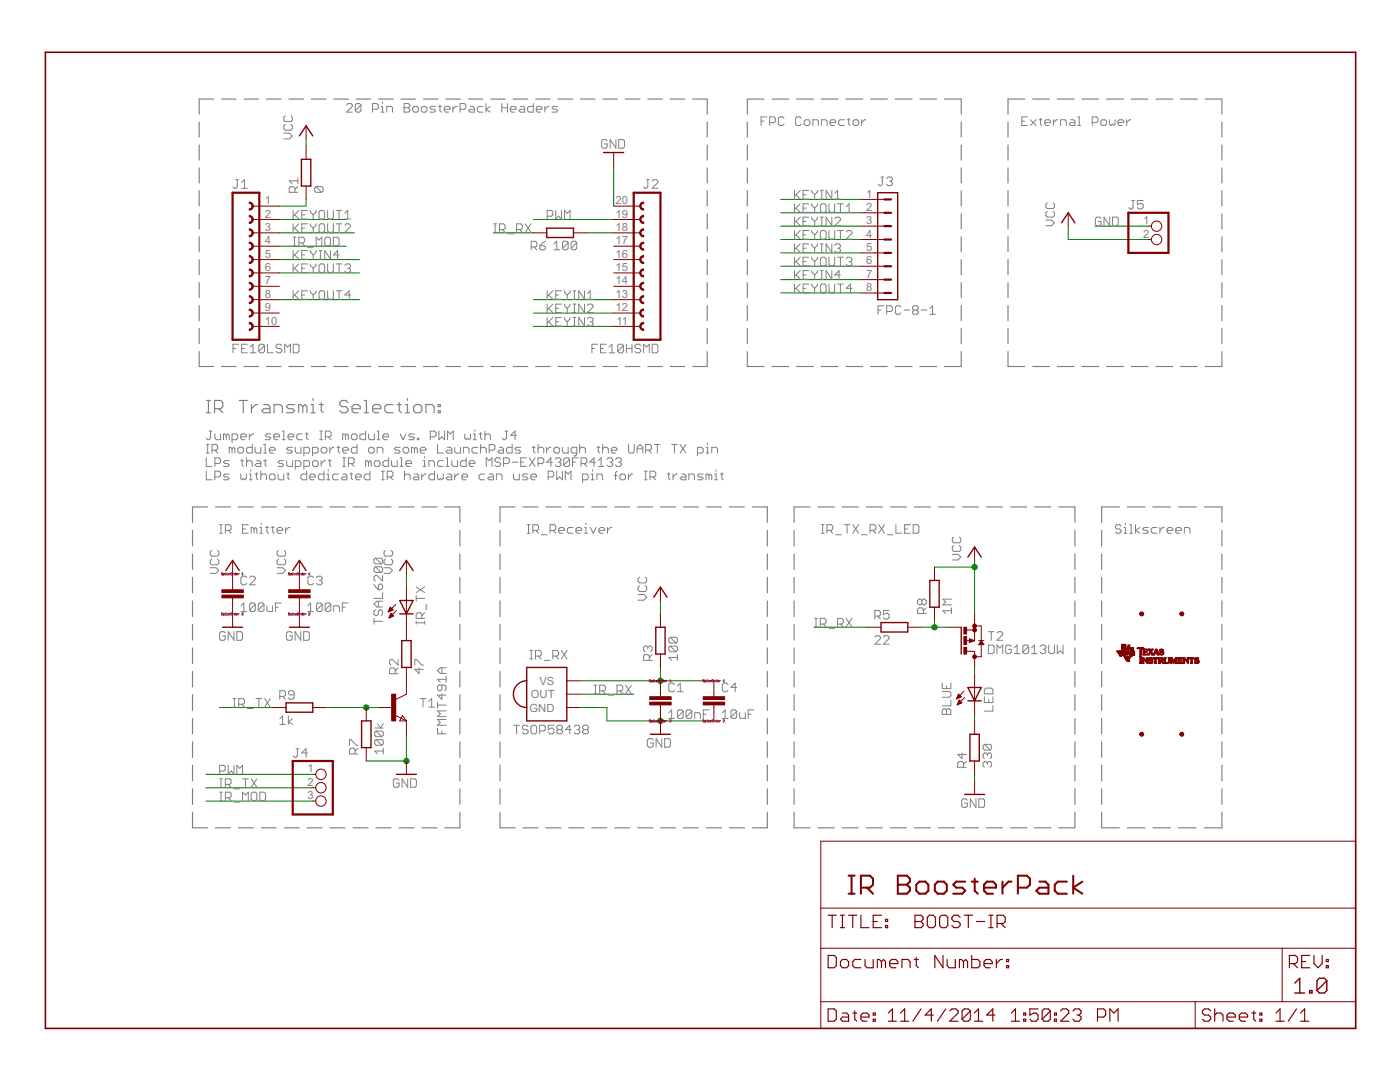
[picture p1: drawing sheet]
<svg xmlns="http://www.w3.org/2000/svg" width="279mm" height="216mm" viewBox="0 0 279 216" stroke-linecap="round" stroke-linejoin="round" font-family="sans-serif">
<defs><g id="words">
<g font-size="2.5" fill="#808080">
<text x="52.9" y="40.7">1</text>
<text x="122.8" y="40.7">20</text>
<text x="172.9" y="39.4">1</text>
<text x="52.9" y="46.1">3</text>
<text x="52.9" y="43.4">2</text>
<text x="122.8" y="46.1">18</text>
<text x="122.8" y="43.4">19</text>
<text x="172.9" y="42.1">2</text>
<text x="172.9" y="44.7">3</text>
<text x="172.9" y="47.4">4</text>
<text x="228.2" y="44.7">1</text>
<text x="228.2" y="47.4">2</text>
<text x="52.9" y="51.4">5</text>
<text x="52.9" y="48.8">4</text>
<text x="122.8" y="51.4">16</text>
<text x="122.8" y="48.8">17</text>
<text x="172.9" y="50.1">5</text>
<text x="172.9" y="52.8">6</text>
<text x="52.9" y="59.4">8</text>
<text x="52.9" y="56.8">7</text>
<text x="52.9" y="54.1">6</text>
<text x="122.8" y="59.4">13</text>
<text x="122.8" y="56.8">14</text>
<text x="122.8" y="54.1">15</text>
<text x="172.9" y="55.4">7</text>
<text x="172.9" y="58.1">8</text>
<text x="52.9" y="64.8">10</text>
<text x="52.9" y="62.1">9</text>
<text x="122.8" y="62.1">12</text>
<text x="123" y="64.8">11</text>
<text x="107.7" y="136.6">VS</text>
<text x="105.7" y="142">GND</text>
<text x="105.9" y="139.3">OUT</text>
<text x="61.4" y="154.1">1</text>
<text x="61.4" y="156.8">2</text>
<text x="61.4" y="159.5">3</text>
</g>
</g></defs>
<g fill="none" stroke="#008000" stroke-width=".2">
<path d="M61.1 27.8v1.3M61.1 39.8v1.3h-5.3M122.5 33.1v8M155.8 39.8h16M55.8 46.5h14.9M55.8 43.8h13.3M55.8 59.8h16M55.8 54.5h16M55.8 51.8h16M55.8 49.1h13.3M98.4 46.5h8M106.4 43.8h16.1"/>
<path d="M106.4 59.8h16.1M117.1 46.5h5.4M155.8 45.1h16M155.8 47.8h16M155.8 42.5h16M155.8 58.5h16M155.8 53.1h16M155.8 50.5h16M155.8 55.8h16M213.2 45.1v2.7h16M218.5 45.1h10.7M106.4 65.1h16.1"/>
<path d="M106.4 62.5h16.1M81.1 114.5v2.7M131.8 119.8v2.7M186.5 113.2h8M194.5 111.8v10.7M115.8 138.5h10.7M115.8 135.8h26.7M131.8 133.2v2.6M162.5 125.2h10.7M183.8 125.2h5.4M186.5 123.8v1.4M194.5 133.2v1.3"/>
<path d="M41.1 157.2h21.3M41.1 154.5h21.3M41.1 159.9h21.3M43.8 141.2h10.6M65.1 141.2h10.7M81.1 146.5v5.3h-8M115.8 141.2h5.3v2.6h21.4M194.5 142.5v1.3M194.5 154.5v1.4"/>
</g>
<g fill="#008000" stroke="#008000" stroke-width=".2">
<circle cx="73.1" cy="141.2" r=".53"/>
<circle cx="81.1" cy="151.8" r=".53"/>
<circle cx="131.8" cy="143.8" r=".53"/>
<circle cx="194.5" cy="113.2" r=".53"/>
<circle cx="131.8" cy="135.8" r=".53"/>
<circle cx="186.5" cy="125.2" r=".53"/>
</g>
<g fill="none" stroke="#800000" stroke-width=".4">
<path d="M169.4 178.3h1.2M169.4 174.7h1.2M169.9 174.7v3.6M171.8 177.1h1.8l.6-.6v-1.2l-.6-.6h-1.8v3.6M173 177.1l1.2 1.2M179.2 174.7h1.8l.6 .6v.6l-.6 .6 .6 .6v.6l-.6 .6h-1.8zM179.2 176.5h1.8M183.5 175.9h1.2l.6 .6v1.2l-.6 .6h-1.2l-.6-.6v-1.2zM187.2 175.9h1.2l.6 .6v1.2l-.6 .6h-1.2l-.6-.6v-1.2zM192.6 175.9h-1.8l-.6 .6 .6 .6h1.2l.6 .6-.6 .6h-1.8M193.9 175.9h1.2M194.5 175.3v2.4l.6 .6"/>
<path d="M196.4 177.1h2.4v-.6l-.6-.6h-1.2l-.6 .6v1.2l.6 .6h1.2M200.1 175.9v2.4M201.9 175.9h-.6l-1.2 1.2M203.1 177.1h1.8l.6-.6v-1.2l-.6-.6h-1.8v3.6M207.4 175.9h1.2l.6 .6v1.8h-1.8l-.6-.6 .6-.6h1.8M212.9 175.9h-1.8l-.6 .6v1.2l.6 .6h1.8M214.2 174.7v3.6M216 175.9l-1.8 1.2 1.8 1.2"/>
</g>
<g fill="none" stroke="#800000" stroke-width=".28">
<path d="M59.8 27.1l1.3-2 1.3 2M60.2 31.8h1.8v5.3h-1.8zM120.5 30.4h4M175.2 38.5h4v21.3h-4zM109.1 45.5h5.3v1.9h-5.3zM211.9 44.4l1.3-1.9 1.3 1.9M45.1 113.8l1.3-2 1.4 2M58.4 113.8l1.4-2 1.3 2M79.8 113.8l1.3-2 1.3 2M79.8 119.8h2.6l-1.3 2.7zM130.5 119.2l1.3-2 1.3 2M185.6 115.8h1.8v5.4h-1.8z"/>
<path d="M193.2 111.2l1.3-2 1.3 2M44.4 125.2h4M57.8 125.2h4M79.8 122.5h2.6M80.2 127.8h1.8v5.4h-1.8zM105.1 135.8a2.67 2.67 0 0 0-2.6 2.7 2.67 2.67 0 0 0 2.6 2.7M105.1 133.2h8v10.6h-8zM130.9 125.2h1.8v5.3h-1.8zM175.8 124.2h5.4v1.9h-5.4zM191.8 125.2v5.3M193.2 137.2h2.6l-1.3 2.6zM193.2 139.8h2.6"/>
<path d="M194 127.8l-.4-.1v.3l.5-.2M195.8 128.1l.3 .4h-.5zM57.1 140.3h5.3v1.8h-5.3zM72.2 143.8h1.8v5.4h-1.8zM79.1 154.5h4M129.8 146.5h4M192.5 158.5h4M193.6 146.5h1.8v5.3h-1.8zM258.4 196.2l1-1v2.9M258.4 198.1h2M261.4 197.7h.5v.4h-.5zM264.8 195.7v2l-.5 .4h-1l-.5-.4"/>
<path d="M264.8 195.7l-.5-.5h-1l-.5 .5v2M264.8 195.7l-2 2"/>
</g>
<path d="M9.1 10.4h261.5v194.8h-261.5z" fill="none" stroke="#800000" stroke-width=".32"/>
<g fill="none" stroke="#800000" stroke-width=".2">
<path d="M61.1 25.1v2.7M61.1 29.1v2.7M61.1 37.1v2.7M122.5 30.4v2.7M171.8 39.8h4.7M50.4 59.8h5.4M50.4 57.1h5.4M50.4 54.5h5.4M50.4 51.8h5.4M50.4 49.1h5.4M50.4 46.5h5.4M50.4 43.8h5.4"/>
<path d="M50.4 41.1h5.4M106.4 46.5h2.7M114.4 46.5h2.7M122.5 59.8h5.3M122.5 57.1h5.3M122.5 54.5h5.3M122.5 51.8h5.3M122.5 49.1h5.3M122.5 46.5h5.3M122.5 43.8h5.3M122.5 41.1h5.3M171.8 42.5h4.7"/>
<path d="M171.8 45.1h4.7M171.8 47.8h4.7M171.8 50.5h4.7M171.8 53.1h4.7M171.8 55.8h4.7M171.8 58.5h4.7M213.2 42.5v2.6M229.2 45.1h.6M229.2 47.8h.6M50.4 65.1h5.4M50.4 62.5h5.4M122.5 65.1h5.3"/>
<path d="M122.5 62.5h5.3M46.4 111.8v5.9M46.4 119.3v5.9M59.8 111.8v5.9M59.8 119.3v5.9M81.1 111.8v2.7M81.1 117.2v10.6M131.8 117.2v2.6M186.5 113.2v2.6M194.5 109.2v2.6M77.5 122h.1M77.6 121.9h.3"/>
<path d="M77.6 121.8h.6M77.7 121.7h.7M77.7 123.2h.2M77.7 123.1h.5M77.7 121.5h.6M77.8 121.4h.3M77.8 122.9h.7M77.8 122.8h.7M77.9 121.3h.1M77.9 121.2l.5 .5-.9 .4zM77.9 122.7h.5M78 122.6h.2"/>
<path d="M78 122.4h.1M78 122.4l.6 .5-1 .4zM79 120.6l-1.5 1.5M79.1 121.8l-1.5 1.5M81.1 133.2v5.3l-2.1 1.1M113.1 138.5h2.7M113.1 135.8h2.7M131.8 122.5v2.7M131.8 130.5v2.7M131.8 135.8v3.2M142.5 135.8v3.2M173.2 125.2h2.6"/>
<path d="M181.2 125.2h2.6M186.5 121.2v2.6M189.2 125.2h2.6M190.9 139.4h.2M191 139.3h.4M191.1 139.1h.6M191.1 139h.7M191.2 138.9h.5M191.2 138.7h.3M191.3 138.6h.1M191.3 138.5l.5 .5-.9 .4zM191.4 139.9h.2"/>
<path d="M191.4 139.8h.1M191.4 139.7l.6 .6-1 .4zM192.4 138l-1.5 1.4M192.5 139.2l-1.5 1.5M192.9 130h1.6v3.2M192.9 127.8h1.6M192.9 125.7h1.6M193.4 127.4l1.1 .4-1.1 .4zM194.5 122.5v5.3M194.5 134.5v8M194.5 124.9h1.3v6.1h-1.3M195.3 127.8h1.1"/>
<path d="M195.8 127.8l.6 .8h-1.1zM54.4 141.2h2.7M62.4 141.2h2.7M62.4 154.5h.6M62.4 157.2h.6M62.4 159.9h.6M73.1 141.2v2.6M73.1 149.2v2.6M75.8 141.2h2.6M79 142.8l2.1 1M80.3 142.8l.8 1h-1.3zM81.1 143.8v2.7"/>
<path d="M81.1 151.8v2.7M113.1 141.2h2.7M131.8 140.7v5.8M142.5 140.7v3.1M191.1 140.5h.2M191.1 140.4h.5M191.2 140.3h.7M191.2 140.1h.7M191.3 140h.4M194.5 143.8v2.7M194.5 151.8v2.7M194.5 155.9v2.6"/>
<path d="M163.8 167.9h106.8v37.3h-106.8zM163.8 189.2h106.8M163.8 199.9h106.8M163.8 181.2h106.8M238.5 199.9v5.3M255.9 189.2v10.7"/>
<circle cx="230.8" cy="45.1" r="1.04"/>
<circle cx="230.8" cy="47.8" r="1.04"/>
<circle cx="64.1" cy="157.2" r="1.04"/>
<circle cx="64.1" cy="159.9" r="1.04"/>
<circle cx="64.1" cy="154.5" r="1.04"/>
</g>
<g fill="none" stroke="#800000" stroke-width=".23">
<path d="M165.3 190.6h1.2l.4 .5v1.6l-.4 .4h-1.2zM165.3 182.6h1.6M166.1 182.6v2.5M167.7 182.6h.8M167.7 185.1h.8M168.1 191.5h.9l.4 .4v.8l-.4 .4h-.9l-.4-.4v-.8zM168.1 182.6v2.5M169.4 182.6h1.6M170.2 182.6v2.5M171.8 182.6v2.5h1.6M171.8 191.5h-1.2l-.4 .4v.8l.4 .4h1.2M172.6 191.5v1.2l.4 .4h1.3v-1.6"/>
<path d="M174.3 183.9h.8M175.9 182.6h-1.6v2.5h1.6M175.9 191.9l-.4-.4h-.4v1.6M175.9 191.9l.4-.4 .4 .4v1.2M175.9 191.9v1.2M176.7 184.7h.4v.4h-.4zM176.7 183.5h.4v.4h-.4zM177.5 192.3h1.7v-.4l-.4-.4h-.9l-.4 .4v.8l.4 .4h.9M180 193.1v-1.6h1.2l.4 .4v1.2M182.5 191.5h.8M182.6 182.6h1.2l.4 .4v.5l-.4 .4 .4 .4v.4l-.4 .4h-1.2zM182.6 183.9h1.2"/>
<path d="M182.9 191.1v1.6l.4 .4M185.5 182.6h.8l.4 .4v1.7l-.4 .4h-.8l-.4-.4v-1.7zM187.9 182.6h.8l.4 .4v1.7l-.4 .4h-.8l-.4-.4v-1.7zM188.2 190.6v2.5l-1.6-2.5v2.5M189 191.5v1.2l.4 .4h1.2v-1.6M191.6 183l-.4-.4h-.8l-.4 .4v.5l.4 .4h.8l.4 .4v.4l-.4 .4h-.8l-.4-.4M192.3 191.9l-.4-.4h-.4v1.6M192.3 191.9v1.2M192.3 191.9l.4-.4 .4 .4v1.2M192.4 182.6h1.7M193.3 182.6v2.5M193.9 190.6v2.5h1.3l.4-.4v-.8l-.4-.4h-1.3"/>
<path d="M194.9 183.9h1.6M196.4 192.3h1.6v-.4l-.4-.4h-.8l-.4 .4v.8l.4 .4h.8M197.3 182.6h.9M197.3 185.1h.9M197.8 182.6v2.5M198.8 191.5v1.6M199 184.3h1.2l.4-.4v-.9l-.4-.4h-1.2v2.5M199.8 184.3l.8 .8M200.1 191.5h-.4l-.9 .8M200.9 192.7h.4v.4h-.4zM200.9 191.5h.4v.4h-.4zM257.3 192.3h1.3l.4-.4v-.8l-.4-.5h-1.3v2.5"/>
<path d="M258.1 192.3l.9 .8M259.8 191.9h.8M261.4 190.6h-1.6v2.5h1.6M262.2 190.6v1.7l.8 .8 .9-.8v-1.7M264.7 192.7h.4v.4h-.4zM264.7 191.5h.4v.4h-.4zM165.3 201.3h1.2l.4 .4v1.7l-.4 .4h-1.2zM168.1 202.1h.9l.4 .4v1.3h-1.3l-.4-.4 .4-.5h1.3M170.2 202.1h.8M170.6 201.7v1.7l.4 .4M171.8 202.9h1.6v-.4l-.4-.4h-.8l-.4 .4v.9l.4 .4h.8M174.3 203.4h.4v.4h-.4z"/>
<path d="M174.3 202.1h.4v.4h-.4zM177.3 203.8h1.6M177.3 202.1l.8-.8v2.5M179.7 203.8h1.7M179.7 202.1l.9-.8v2.5M183.8 201.3l-1.6 2.5M186.3 202.5h-1.7l1.3-1.2v2.5M188.7 201.3l-1.6 2.5M189.5 201.7l.5-.4h.8l.4 .4v.4l-1.7 1.7h1.7M193.7 201.7v1.7l-.5 .4h-.8l-.4-.4M193.7 201.7l-.5-.4h-.8l-.4 .4v1.7M193.7 201.7l-1.7 1.7"/>
<path d="M194.5 203.8h1.6M194.5 202.1l.8-.8v2.5M198.6 202.5h-1.7l1.2-1.2v2.5M201.8 203.8h1.7M201.8 202.1l.8-.8v2.5M204.3 203.4h.4v.4h-.4zM204.3 202.1h.4v.4h-.4zM207.2 201.3h-1.7v1.2l.8-.4h.5l.4 .4v.9l-.4 .4h-.9l-.4-.4M209.6 201.7v1.7l-.4 .4h-.8l-.4-.4M209.6 201.7l-.4-.4h-.8l-.4 .4v1.7M209.6 201.7l-1.6 1.7M210.4 203.4h.4v.4h-.4z"/>
<path d="M210.4 202.1h.4v.4h-.4zM211.7 201.7l.4-.4h.8l.4 .4v.4l-1.6 1.7h1.6M214.1 201.7l.4-.4h.8l.5 .4v.4l-.5 .4M214.9 202.5h.4M215.3 202.5l.5 .4v.5l-.5 .4h-.8l-.4-.4M219 202.9h1.3l.4-.4v-.8l-.4-.4h-1.3v2.5M221.5 203.8v-2.5l.8 .8 .8-.8v2.5M241.6 201.7l-.4-.4h-.8l-.4 .4v.4l.4 .4h.8l.4 .4v.5l-.4 .4h-.8l-.4-.4M242.4 202.5l.4-.4h.8l.5 .4v1.3M242.4 201.3v2.5M244.9 202.9h1.6v-.4l-.4-.4h-.8l-.4 .4v.9l.4 .4h.8M247.3 202.9h1.7v-.4l-.4-.4h-.8l-.5 .4v.9l.5 .4h.8"/>
<path d="M249.8 202.1h.8M250.2 201.7v1.7l.4 .4M251.4 203.4h.4v.4h-.4zM251.4 202.1h.4v.4h-.4zM254.7 203.8h1.6M254.7 202.1l.8-.8v2.5M258.7 201.3l-1.6 2.5M259.6 203.8h1.6M259.6 202.1l.8-.8v2.5"/>
</g>
<g fill="#800000" stroke="#800000" stroke-width=".2">
<path d="M78.2 138.5h.8v5.3h-.8z"/>
<path d="M129.7 140.1h4.2v.6h-4.2z"/>
<path d="M129.7 139h4.2v.6h-4.2z"/>
<path d="M44.3 118.7h4.3v.6h-4.3z"/>
<path d="M44.3 117.7h4.3v.5h-4.3z"/>
<path d="M57.6 118.7h4.3v.6h-4.3z"/>
<path d="M57.6 117.7h4.3v.5h-4.3z"/>
<path d="M140.3 140.1h4.3v.6h-4.3z"/>
<path d="M140.3 139h4.3v.6h-4.3z"/>
<path d="M227.4 132.4h.5z"/>
<path d="M228 132.4h.3z"/>
<path d="M229.4 132.4h.4z"/>
<path d="M230.4 132.4h.4z"/>
<path d="M231.1 132.4h.5z"/>
<path d="M232 132.4h.4z"/>
<path d="M232.6 132.4h.6z"/>
<path d="M233.5 132.4h.4z"/>
<path d="M234.5 132.4h.5z"/>
<path d="M235.1 132.4h.9z"/>
<path d="M236.1 132.4h.4z"/>
<path d="M237.6 132.4h.4z"/>
<path d="M238.7 132.4h.4z"/>
<path d="M227.4 132.3h.4z"/>
<path d="M228 132.3h.3z"/>
<path d="M228.9 132.3h.1z"/>
<path d="M229.2 132.3h.8z"/>
<path d="M230.4 132.3h.4z"/>
<path d="M231.2 132.3h.4z"/>
<path d="M232 132.3h.4z"/>
<path d="M232.6 132.3h.6z"/>
<path d="M233.6 132.3h.2z"/>
<path d="M234.1 132.3h.2z"/>
<path d="M234.5 132.3h.4z"/>
<path d="M235.1 132.3h.9z"/>
<path d="M236.2 132.3h.2z"/>
<path d="M237 132.3h.2z"/>
<path d="M237.6 132.3h.4z"/>
<path d="M238.5 132.3h.6z"/>
<path d="M227.5 132.2l.3 .1z"/>
<path d="M228 132.2l.3 .1z"/>
<path d="M228.8 132.2l.2 .1z"/>
<path d="M229.2 132.2l.8 .1z"/>
<path d="M230.5 132.2l.2 .1z"/>
<path d="M231.2 132.2l.3 .1z"/>
<path d="M231.9 132.2l.4 .1z"/>
<path d="M232.5 132.2l.8 .1z"/>
<path d="M233.6 132.2l.2 .1z"/>
<path d="M234.1 132.2l.2 .1z"/>
<path d="M234.6 132.2l.3 .1z"/>
<path d="M235.2 132.2l.9 .1z"/>
<path d="M236.2 132.2l.2 .1z"/>
<path d="M237 132.2l.2 .1z"/>
<path d="M237.7 132.2l.2 .1z"/>
<path d="M238.4 132.2l.8 .1z"/>
<path d="M227.5 132.2h.3z"/>
<path d="M228 132.2h.3z"/>
<path d="M228.8 132.2h.2z"/>
<path d="M229.2 132.2h.2z"/>
<path d="M229.8 132.2h.2z"/>
<path d="M230.5 132.2h.2z"/>
<path d="M231.2 132.2h.3z"/>
<path d="M231.9 132.2h.3z"/>
<path d="M232.4 132.2h.3z"/>
<path d="M233.1 132.2h.2z"/>
<path d="M233.6 132.2h.2z"/>
<path d="M234.1 132.2h.2z"/>
<path d="M234.6 132.2h.3z"/>
<path d="M235.1 132.2h.3z"/>
<path d="M235.9 132.2h.2z"/>
<path d="M236.2 132.2h.2z"/>
<path d="M237 132.2h.2z"/>
<path d="M237.7 132.2h.2z"/>
<path d="M238.4 132.2h.3z"/>
<path d="M239 132.2h.2z"/>
<path d="M227.5 132.1l.3 .1z"/>
<path d="M228 132.1l.3 .1z"/>
<path d="M228.8 132.1l.2 .1z"/>
<path d="M229.2 132.1l.1 .1z"/>
<path d="M229.9 132.1l.2 .1z"/>
<path d="M230.5 132.1l.2 .1z"/>
<path d="M231.2 132.1l.3 .1z"/>
<path d="M231.9 132.1l.3 .1z"/>
<path d="M232.4 132.1l.3 .1z"/>
<path d="M233.2 132.1l.2 .1z"/>
<path d="M233.6 132.1l.2 .1z"/>
<path d="M234.1 132.1l.2 .1z"/>
<path d="M234.6 132.1l.3 .1z"/>
<path d="M235.1 132.1l.3 .1z"/>
<path d="M236 132.1l.1 .1z"/>
<path d="M236.2 132.1l.2 .1z"/>
<path d="M236.9 132.1l.3 .1z"/>
<path d="M237.7 132.1l.2 .1z"/>
<path d="M238.4 132.1l.2 .1z"/>
<path d="M239.1 132.1l.2 .1z"/>
<path d="M227.5 132.1h.3z"/>
<path d="M228 132.1h.3z"/>
<path d="M228.7 132.1h.3z"/>
<path d="M229.2 132.1h.1z"/>
<path d="M229.9 132.1h.2z"/>
<path d="M230.5 132.1h.2z"/>
<path d="M231.2 132.1h.3z"/>
<path d="M231.8 132.1h.4z"/>
<path d="M232.4 132.1h.2z"/>
<path d="M233.2 132.1h.2z"/>
<path d="M233.6 132.1h.2z"/>
<path d="M234.1 132.1h.2z"/>
<path d="M234.6 132.1h.3z"/>
<path d="M235.1 132.1h.3z"/>
<path d="M236.2 132.1h.2z"/>
<path d="M236.8 132.1h.4z"/>
<path d="M237.7 132.1h.2z"/>
<path d="M238.4 132.1h.1z"/>
<path d="M239.1 132.1h.2z"/>
<path d="M227.5 132l.3 .1z"/>
<path d="M228 132l.3 .1z"/>
<path d="M228.7 132l.3 .1z"/>
<path d="M229.9 132l.2 .1z"/>
<path d="M230.5 132l.2 .1z"/>
<path d="M231.2 132l.3 .1z"/>
<path d="M231.8 132l.3 .1z"/>
<path d="M232.4 132l.2 .1z"/>
<path d="M233.2 132l.2 .1z"/>
<path d="M233.6 132l.2 .1z"/>
<path d="M234 132l.4 .1z"/>
<path d="M234.6 132l.3 .1z"/>
<path d="M235.1 132l.3 .1z"/>
<path d="M236.2 132l.2 .1z"/>
<path d="M236.8 132l.4 .1z"/>
<path d="M237.7 132l.2 .1z"/>
<path d="M239.1 132l.2 .1z"/>
<path d="M225.2 132h.2z"/>
<path d="M227.5 132h.3z"/>
<path d="M228 132h.3z"/>
<path d="M228.6 132h.4z"/>
<path d="M229.9 132h.2z"/>
<path d="M230.5 132h.2z"/>
<path d="M231.2 132h.3z"/>
<path d="M231.8 132h.3z"/>
<path d="M232.4 132h.2z"/>
<path d="M233.2 132h.2z"/>
<path d="M233.6 132h.2z"/>
<path d="M234 132h.4z"/>
<path d="M234.6 132h.3z"/>
<path d="M235.1 132h.3z"/>
<path d="M236.2 132h.2z"/>
<path d="M236.8 132h.4z"/>
<path d="M237.7 132h.2z"/>
<path d="M239 132h.3z"/>
<path d="M225 131.9l.5 .1z"/>
<path d="M227.5 131.9l.3 .1z"/>
<path d="M228 131.9l.3 .1z"/>
<path d="M228.6 131.9l.4 .1z"/>
<path d="M229.7 131.9l.4 .1z"/>
<path d="M230.5 131.9l.2 .1z"/>
<path d="M231.2 131.9l.3 .1z"/>
<path d="M231.7 131.9l.4 .1z"/>
<path d="M232.4 131.9l.2 .1z"/>
<path d="M233.2 131.9l.2 .1z"/>
<path d="M233.6 131.9l.2 .1z"/>
<path d="M234 131.9l.2 .1z"/>
<path d="M234.3 131.9l.2 .1z"/>
<path d="M234.6 131.9l.3 .1z"/>
<path d="M235.1 131.9l.3 .1z"/>
<path d="M236.2 131.9l.2 .1z"/>
<path d="M236.7 131.9l.5 .1z"/>
<path d="M237.7 131.9l.2 .1z"/>
<path d="M238.9 131.9l.4 .1z"/>
<path d="M224.9 131.9h.5z"/>
<path d="M227.5 131.9h.3z"/>
<path d="M228 131.9h.3z"/>
<path d="M228.5 131.9h.5z"/>
<path d="M229.5 131.9h.6z"/>
<path d="M230.5 131.9h.2z"/>
<path d="M231.2 131.9h.7z"/>
<path d="M232.4 131.9h.2z"/>
<path d="M233.2 131.9h.2z"/>
<path d="M233.6 131.9h.2z"/>
<path d="M234 131.9h.2z"/>
<path d="M234.3 131.9h.2z"/>
<path d="M234.6 131.9h.3z"/>
<path d="M235.1 131.9h.3z"/>
<path d="M236.2 131.9h.2z"/>
<path d="M236.7 131.9h.5z"/>
<path d="M237.7 131.9h.2z"/>
<path d="M238.7 131.9h.6z"/>
<path d="M224.8 131.8l.6 .1z"/>
<path d="M227.5 131.8l.3 .1z"/>
<path d="M228 131.8l.3 .1z"/>
<path d="M228.5 131.8l.3 .1z"/>
<path d="M228.8 131.8l.2 .1z"/>
<path d="M229.3 131.8l.7 .1z"/>
<path d="M230.5 131.8l.2 .1z"/>
<path d="M231.2 131.8l.8 .1z"/>
<path d="M232.4 131.8l.2 .1z"/>
<path d="M233.2 131.8l.2 .1z"/>
<path d="M233.6 131.8l.2 .1z"/>
<path d="M233.9 131.8l.3 .1z"/>
<path d="M234.3 131.8l.2 .1z"/>
<path d="M234.6 131.8l.3 .1z"/>
<path d="M235.1 131.8l.8 .1z"/>
<path d="M236.2 131.8l.2 .1z"/>
<path d="M236.6 131.8l.4 .1z"/>
<path d="M237 131.8l.2 .1z"/>
<path d="M237.7 131.8l.2 .1z"/>
<path d="M238.6 131.8l.6 .1z"/>
<path d="M224.8 131.8h.6z"/>
<path d="M227.5 131.8h.3z"/>
<path d="M228 131.8h.3z"/>
<path d="M228.4 131.8h.4z"/>
<path d="M228.8 131.8h.2z"/>
<path d="M229.3 131.8h.7z"/>
<path d="M230.5 131.8h.2z"/>
<path d="M231.2 131.8h.9z"/>
<path d="M232.4 131.8h.2z"/>
<path d="M233.2 131.8h.2z"/>
<path d="M233.6 131.8h.2z"/>
<path d="M233.9 131.8h.3z"/>
<path d="M234.3 131.8h.2z"/>
<path d="M234.6 131.8h.3z"/>
<path d="M235.1 131.8h.8z"/>
<path d="M236.2 131.8h.2z"/>
<path d="M236.6 131.8h.3z"/>
<path d="M237 131.8h.2z"/>
<path d="M237.7 131.8h.2z"/>
<path d="M238.5 131.8h.7z"/>
<path d="M224.7 131.7h.7z"/>
<path d="M227.5 131.7h.3z"/>
<path d="M228 131.7h.3z"/>
<path d="M228.4 131.7h.3z"/>
<path d="M228.8 131.7h.2z"/>
<path d="M229.2 131.7h.6z"/>
<path d="M230.5 131.7h.2z"/>
<path d="M231.2 131.7h.3z"/>
<path d="M231.9 131.7h.3z"/>
<path d="M232.4 131.7h.2z"/>
<path d="M233.2 131.7h.2z"/>
<path d="M233.6 131.7h.2z"/>
<path d="M233.8 131.7h.4z"/>
<path d="M234.4 131.7h.1z"/>
<path d="M234.6 131.7h.3z"/>
<path d="M235.1 131.7h.8z"/>
<path d="M236.2 131.7h.2z"/>
<path d="M236.5 131.7h.4z"/>
<path d="M237 131.7h.2z"/>
<path d="M237.7 131.7h.2z"/>
<path d="M238.5 131.7h.6z"/>
<path d="M228.3 131.7h.4z"/>
<path d="M229.2 131.7h.5z"/>
<path d="M233.9 131.7h.2z"/>
<path d="M234.4 131.7h.2z"/>
<path d="M235.1 131.7h.3z"/>
<path d="M236.5 131.7h.3z"/>
<path d="M238.4 131.7h.5z"/>
<path d="M224.6 131.6h.8z"/>
<path d="M227.5 131.6h.3z"/>
<path d="M228 131.6h.3z"/>
<path d="M228.3 131.6h.3z"/>
<path d="M228.8 131.6h.2z"/>
<path d="M229.2 131.6h.3z"/>
<path d="M230.5 131.6h.2z"/>
<path d="M231.2 131.6h.3z"/>
<path d="M231.9 131.6h.3z"/>
<path d="M232.4 131.6h.2z"/>
<path d="M233.2 131.6h.2z"/>
<path d="M233.6 131.6h.2z"/>
<path d="M233.9 131.6h.2z"/>
<path d="M234.4 131.6h.2z"/>
<path d="M234.6 131.6h.3z"/>
<path d="M235.1 131.6h.3z"/>
<path d="M236.2 131.6h.2z"/>
<path d="M236.4 131.6h.3z"/>
<path d="M237 131.6h.2z"/>
<path d="M237.7 131.6h.2z"/>
<path d="M238.4 131.6h.3z"/>
<path d="M228 131.6h.6z"/>
<path d="M229.2 131.6h.2z"/>
<path d="M233.7 131.6h.4z"/>
<path d="M234.4 131.6h.5z"/>
<path d="M238.4 131.6h.2z"/>
<path d="M224.6 131.5h.8z"/>
<path d="M227.5 131.5h.3z"/>
<path d="M228 131.5h.5z"/>
<path d="M228.8 131.5h.2z"/>
<path d="M229.2 131.5h.2z"/>
<path d="M229.9 131.5h.1z"/>
<path d="M230.5 131.5h.2z"/>
<path d="M231.2 131.5h.3z"/>
<path d="M231.9 131.5h.3z"/>
<path d="M232.4 131.5h.2z"/>
<path d="M233.2 131.5h.2z"/>
<path d="M233.7 131.5h.4z"/>
<path d="M234.4 131.5h.5z"/>
<path d="M235.1 131.5h.3z"/>
<path d="M236.2 131.5h.5z"/>
<path d="M237 131.5h.2z"/>
<path d="M237.7 131.5h.2z"/>
<path d="M238.4 131.5h.2z"/>
<path d="M239.1 131.5h.2z"/>
<path d="M224.6 131.4l.8 .1z"/>
<path d="M227.5 131.4l.3 .1z"/>
<path d="M228 131.4l.5 .1z"/>
<path d="M228.8 131.4l.2 .1z"/>
<path d="M229.2 131.4l.2 .1z"/>
<path d="M229.8 131.4l.2 .1z"/>
<path d="M230.1 131.4l.1 .1z"/>
<path d="M230.5 131.4l.2 .1z"/>
<path d="M231 131.4l.1 .1z"/>
<path d="M231.2 131.4l.3 .1z"/>
<path d="M231.9 131.4l.3 .1z"/>
<path d="M232.4 131.4l.2 .1z"/>
<path d="M233.2 131.4l.2 .1z"/>
<path d="M233.6 131.4l.4 .1z"/>
<path d="M234.5 131.4l.4 .1z"/>
<path d="M235.1 131.4l.3 .1z"/>
<path d="M236.2 131.4l.4 .1z"/>
<path d="M237 131.4l.2 .1z"/>
<path d="M237.3 131.4l.1 .1z"/>
<path d="M237.7 131.4l.2 .1z"/>
<path d="M238.2 131.4l.2 .1z"/>
<path d="M238.4 131.4l.2 .1z"/>
<path d="M239.1 131.4l.1 .1z"/>
<path d="M224.5 131.4h.9z"/>
<path d="M227.5 131.4h.3z"/>
<path d="M228 131.4h.4z"/>
<path d="M228.9 131.4h.2z"/>
<path d="M229.2 131.4h.3z"/>
<path d="M229.7 131.4h.3z"/>
<path d="M230.1 131.4h.2z"/>
<path d="M230.5 131.4h.2z"/>
<path d="M230.9 131.4h.2z"/>
<path d="M231.2 131.4h.3z"/>
<path d="M231.8 131.4h.4z"/>
<path d="M232.4 131.4h.2z"/>
<path d="M233.2 131.4h.2z"/>
<path d="M233.6 131.4h.4z"/>
<path d="M234.5 131.4h.4z"/>
<path d="M235.1 131.4h.3z"/>
<path d="M235.8 131.4h.2z"/>
<path d="M236.2 131.4h.4z"/>
<path d="M237 131.4h.2z"/>
<path d="M237.3 131.4h.2z"/>
<path d="M237.7 131.4h.2z"/>
<path d="M238.1 131.4h.2z"/>
<path d="M238.5 131.4h.2z"/>
<path d="M239 131.4h.2z"/>
<path d="M224.5 131.3l1 .1z"/>
<path d="M227.5 131.3l.3 .1z"/>
<path d="M228 131.3l.4 .1z"/>
<path d="M228.9 131.3l.2 .1z"/>
<path d="M229.3 131.3l.7 .1z"/>
<path d="M230.1 131.3l1 .1z"/>
<path d="M231.2 131.3l.9 .1z"/>
<path d="M232.4 131.3l.2 .1z"/>
<path d="M233.2 131.3l.2 .1z"/>
<path d="M233.6 131.3l.4 .1z"/>
<path d="M234.5 131.3l.4 .1z"/>
<path d="M235.1 131.3l.9 .1z"/>
<path d="M236.2 131.3l.3 .1z"/>
<path d="M237 131.3l.2 .1z"/>
<path d="M237.3 131.3l1 .1z"/>
<path d="M238.5 131.3l.7 .1z"/>
<path d="M224.5 131.3h1z"/>
<path d="M227.5 131.3h.3z"/>
<path d="M228 131.3h.4z"/>
<path d="M228.8 131.3h.3z"/>
<path d="M229.3 131.3h.7z"/>
<path d="M230.1 131.3h1z"/>
<path d="M231.2 131.3h.9z"/>
<path d="M232.3 131.3h.4z"/>
<path d="M233.1 131.3h.3z"/>
<path d="M233.6 131.3h.4z"/>
<path d="M234.5 131.3h.5z"/>
<path d="M235.1 131.3h.8z"/>
<path d="M236.1 131.3h.4z"/>
<path d="M236.9 131.3h.3z"/>
<path d="M237.3 131.3h1z"/>
<path d="M238.5 131.3h.6z"/>
<path d="M224.5 131.2l1 .1z"/>
<path d="M227.5 131.2l.3 .1z"/>
<path d="M228 131.2l.3 .1z"/>
<path d="M228.8 131.2l.3 .1z"/>
<path d="M229.4 131.2l.3 .1z"/>
<path d="M230.2 131.2l.8 .1z"/>
<path d="M231.2 131.2l.6 .1z"/>
<path d="M232.3 131.2l.4 .1z"/>
<path d="M233.1 131.2l.3 .1z"/>
<path d="M233.5 131.2l.4 .1z"/>
<path d="M234.6 131.2l.4 .1z"/>
<path d="M235.1 131.2l.8 .1z"/>
<path d="M236.1 131.2l.3 .1z"/>
<path d="M236.9 131.2l.3 .1z"/>
<path d="M237.4 131.2l.8 .1z"/>
<path d="M238.7 131.2l.2 .1z"/>
<path d="M224.4 131.2h1.2z"/>
<path d="M227.5 131.2h.3z"/>
<path d="M224.4 131.1l1.2 .1z"/>
<path d="M227.5 131.1l.3 .1z"/>
<path d="M224.3 131.1h1.4z"/>
<path d="M227.5 131.1h.3z"/>
<path d="M224.3 131l.4 .1z"/>
<path d="M225.4 131l.4 .1z"/>
<path d="M227.5 131l.3 .1z"/>
<path d="M223.6 131h.1z"/>
<path d="M224.3 131h.3z"/>
<path d="M225.4 131h.4z"/>
<path d="M227.5 131h.3z"/>
<path d="M223.5 130.9l.3 .1z"/>
<path d="M224.3 130.9l.3 .1z"/>
<path d="M225.4 130.9l.5 .1z"/>
<path d="M227.4 130.9l.5 .1z"/>
<path d="M223.5 130.9h.4z"/>
<path d="M224.3 130.9h.3z"/>
<path d="M225.4 130.9h.6z"/>
<path d="M223.5 130.8l.4 .1z"/>
<path d="M224.2 130.8l.4 .1z"/>
<path d="M225.5 130.8l.6 .1z"/>
<path d="M223.4 130.7l1.2 .1z"/>
<path d="M225.5 130.7l.8 .1z"/>
<path d="M223.4 130.7h1.2z"/>
<path d="M225.5 130.7h.9z"/>
<path d="M223.4 130.6l1.2 .1z"/>
<path d="M224.8 130.6l.3 .1z"/>
<path d="M225.3 130.6l1.1 .1z"/>
<path d="M227.4 130.6l.4 .1z"/>
<path d="M228 130.6l.9 .1z"/>
<path d="M229 130.6l.4 .1z"/>
<path d="M229.7 130.6l.8 .1z"/>
<path d="M230.9 130.6l.5 .1z"/>
<path d="M231.6 130.6l.5 .1z"/>
<path d="M223.4 130.6h1.2z"/>
<path d="M224.8 130.6h.3z"/>
<path d="M225.3 130.6h1.1z"/>
<path d="M227.5 130.6h.3z"/>
<path d="M228.1 130.6h.9z"/>
<path d="M229.1 130.6h.3z"/>
<path d="M229.8 130.6h.6z"/>
<path d="M231 130.6h.4z"/>
<path d="M231.4 130.6h.7z"/>
<path d="M223.4 130.5l1.2 .1z"/>
<path d="M224.8 130.5l.4 .1z"/>
<path d="M225.3 130.5l1.1 .1z"/>
<path d="M227.5 130.5l.3 .1z"/>
<path d="M228.2 130.5l.8 .1z"/>
<path d="M229.2 130.5l.2 .1z"/>
<path d="M229.8 130.5l.3 .1z"/>
<path d="M230.2 130.5l.2 .1z"/>
<path d="M231 130.5l.3 .1z"/>
<path d="M231.4 130.5l.8 .1z"/>
<path d="M223.3 130.5h1.4z"/>
<path d="M224.8 130.5h.4z"/>
<path d="M225.3 130.5h1.1z"/>
<path d="M227.5 130.5h.3z"/>
<path d="M228.2 130.5h.2z"/>
<path d="M228.9 130.5h.2z"/>
<path d="M229.2 130.5h.2z"/>
<path d="M229.8 130.5h.3z"/>
<path d="M230.2 130.5h.2z"/>
<path d="M231 130.5h.2z"/>
<path d="M231.4 130.5h.2z"/>
<path d="M232 130.5h.2z"/>
<path d="M223.3 130.4l1.4 .1z"/>
<path d="M224.8 130.4l.4 .1z"/>
<path d="M225.3 130.4l1.1 .1z"/>
<path d="M227.5 130.4l.3 .1z"/>
<path d="M228.2 130.4l.2 .1z"/>
<path d="M229.3 130.4l.1 .1z"/>
<path d="M229.8 130.4l.2 .1z"/>
<path d="M230.3 130.4l.1 .1z"/>
<path d="M230.9 130.4l.3 .1z"/>
<path d="M231.4 130.4l.1 .1z"/>
<path d="M232.1 130.4l.2 .1z"/>
<path d="M223.2 130.4h1.5z"/>
<path d="M224.8 130.4h.4z"/>
<path d="M225.3 130.4h1.1z"/>
<path d="M227.5 130.4h.3z"/>
<path d="M228.2 130.4h.2z"/>
<path d="M229.3 130.4h.2z"/>
<path d="M229.7 130.4h.3z"/>
<path d="M230.3 130.4h.1z"/>
<path d="M230.9 130.4h.3z"/>
<path d="M231.4 130.4h.1z"/>
<path d="M232.1 130.4h.2z"/>
<path d="M223.2 130.3l1.5 .1z"/>
<path d="M224.8 130.3l.4 .1z"/>
<path d="M225.3 130.3l1.1 .1z"/>
<path d="M227.5 130.3l.3 .1z"/>
<path d="M228.2 130.3l.2 .1z"/>
<path d="M229.3 130.3l.2 .1z"/>
<path d="M229.7 130.3l.3 .1z"/>
<path d="M230.3 130.3l.9 .1z"/>
<path d="M232.1 130.3l.2 .1z"/>
<path d="M223.1 130.3h1.6z"/>
<path d="M224.8 130.3h.4z"/>
<path d="M225.3 130.3h1.1z"/>
<path d="M227.5 130.3h.3z"/>
<path d="M228.2 130.3h.2z"/>
<path d="M229.4 130.3h.2z"/>
<path d="M229.7 130.3h.2z"/>
<path d="M230.3 130.3h.9z"/>
<path d="M232 130.3h.3z"/>
<path d="M223.1 130.2l1.6 .1z"/>
<path d="M224.8 130.2l.4 .1z"/>
<path d="M225.3 130.2l1.1 .1z"/>
<path d="M227.5 130.2l.3 .1z"/>
<path d="M228.2 130.2l.2 .1z"/>
<path d="M229.4 130.2l.5 .1z"/>
<path d="M230.3 130.2l.8 .1z"/>
<path d="M231.9 130.2l.4 .1z"/>
<path d="M223 130.2h1.7z"/>
<path d="M224.8 130.2h.4z"/>
<path d="M225.3 130.2h1.1z"/>
<path d="M227.5 130.2h.3z"/>
<path d="M228.2 130.2h.2z"/>
<path d="M228.8 130.2h.1z"/>
<path d="M229.5 130.2h.4z"/>
<path d="M230.4 130.2h.1z"/>
<path d="M230.9 130.2h.2z"/>
<path d="M231.7 130.2h.6z"/>
<path d="M223 130.1l1.7 .1z"/>
<path d="M224.9 130.1l.3 .1z"/>
<path d="M225.4 130.1l1 .1z"/>
<path d="M227.5 130.1l.3 .1z"/>
<path d="M228.1 130.1l.8 .1z"/>
<path d="M229.5 130.1l.3 .1z"/>
<path d="M230.4 130.1l.1 .1z"/>
<path d="M230.8 130.1l.3 .1z"/>
<path d="M231.5 130.1l.7 .1z"/>
<path d="M222.9 130l1.8 .1z"/>
<path d="M224.9 130l.3 .1z"/>
<path d="M225.4 130l1 .1z"/>
<path d="M227.5 130l.3 .1z"/>
<path d="M228.1 130l.8 .1z"/>
<path d="M229.5 130l.3 .1z"/>
<path d="M230.4 130l.1 .1z"/>
<path d="M230.8 130l.3 .1z"/>
<path d="M231.5 130l.7 .1z"/>
<path d="M222.9 130h1.6z"/>
<path d="M224.9 130h.4z"/>
<path d="M225.6 130h.8z"/>
<path d="M227.5 130h.3z"/>
<path d="M228.1 130h.8z"/>
<path d="M229.4 130h.4z"/>
<path d="M230.4 130h.2z"/>
<path d="M230.8 130h.3z"/>
<path d="M231.4 130h.7z"/>
<path d="M222.9 129.9l1.6 .1z"/>
<path d="M224.9 129.9l.4 .1z"/>
<path d="M225.6 129.9l.8 .1z"/>
<path d="M227.5 129.9l.3 .1z"/>
<path d="M228.2 129.9l.2 .1z"/>
<path d="M228.8 129.9l.1 .1z"/>
<path d="M229.4 129.9l.4 .1z"/>
<path d="M230.4 129.9l.2 .1z"/>
<path d="M230.8 129.9l.2 .1z"/>
<path d="M231.4 129.9l.5 .1z"/>
<path d="M222.9 129.9h1.6z"/>
<path d="M224.9 129.9h.4z"/>
<path d="M225.7 129.9h.6z"/>
<path d="M227.5 129.9h.3z"/>
<path d="M228.2 129.9h.2z"/>
<path d="M229.4 129.9h.2z"/>
<path d="M229.7 129.9h.2z"/>
<path d="M230.5 129.9h.2z"/>
<path d="M230.8 129.9h.2z"/>
<path d="M231.4 129.9h.2z"/>
<path d="M223.8 129.8l.8 .1z"/>
<path d="M224.9 129.8l.4 .1z"/>
<path d="M225.6 129.8l.7 .1z"/>
<path d="M227.5 129.8l.3 .1z"/>
<path d="M228.2 129.8l.2 .1z"/>
<path d="M229.3 129.8l.4 .1z"/>
<path d="M229.7 129.8l.2 .1z"/>
<path d="M230.5 129.8l.2 .1z"/>
<path d="M230.7 129.8l.3 .1z"/>
<path d="M231.4 129.8l.2 .1z"/>
<path d="M223.8 129.8h.8z"/>
<path d="M224.9 129.8h.4z"/>
<path d="M225.6 129.8h.7z"/>
<path d="M227.5 129.8h.3z"/>
<path d="M228.2 129.8h.2z"/>
<path d="M229.3 129.8h.3z"/>
<path d="M229.8 129.8h.2z"/>
<path d="M230.5 129.8h.2z"/>
<path d="M230.7 129.8h.3z"/>
<path d="M231.4 129.8h.2z"/>
<path d="M232.1 129.8h.1z"/>
<path d="M223.8 129.7l.8 .1z"/>
<path d="M224.9 129.7l.4 .1z"/>
<path d="M225.7 129.7l.6 .1z"/>
<path d="M227.5 129.7l.3 .1z"/>
<path d="M228.2 129.7l.2 .1z"/>
<path d="M228.9 129.7l.1 .1z"/>
<path d="M229.3 129.7l.2 .1z"/>
<path d="M229.8 129.7l.2 .1z"/>
<path d="M230.5 129.7l.5 .1z"/>
<path d="M231.4 129.7l.2 .1z"/>
<path d="M232 129.7l.2 .1z"/>
<path d="M223.8 129.7h.8z"/>
<path d="M224.9 129.7h.4z"/>
<path d="M225.7 129.7h.5z"/>
<path d="M227.5 129.7h.3z"/>
<path d="M228.2 129.7h.2z"/>
<path d="M228.8 129.7h.2z"/>
<path d="M229.2 129.7h.4z"/>
<path d="M229.8 129.7h.2z"/>
<path d="M230.5 129.7h.4z"/>
<path d="M231.4 129.7h.2z"/>
<path d="M231.9 129.7h.3z"/>
<path d="M223.8 129.6l.8 .1z"/>
<path d="M224.9 129.6l.4 .1z"/>
<path d="M225.7 129.6l.5 .1z"/>
<path d="M227.5 129.6l.3 .1z"/>
<path d="M228.2 129.6l.8 .1z"/>
<path d="M229.2 129.6l.4 .1z"/>
<path d="M229.9 129.6l.2 .1z"/>
<path d="M230.6 129.6l.3 .1z"/>
<path d="M231.5 129.6l.7 .1z"/>
<path d="M223.8 129.6h1.1z"/>
<path d="M224.9 129.6h.4z"/>
<path d="M225.4 129.6h.8z"/>
<path d="M227.5 129.6h.3z"/>
<path d="M228 129.6h.9z"/>
<path d="M229 129.6h.6z"/>
<path d="M229.8 129.6h.4z"/>
<path d="M230.6 129.6h.3z"/>
<path d="M231.5 129.6h.6z"/>
<path d="M223.8 129.5l1.1 .1z"/>
<path d="M225 129.5l.3 .1z"/>
<path d="M225.5 129.5l.7 .1z"/>
<path d="M227.5 129.5l.3 .1z"/>
<path d="M228 129.5l.9 .1z"/>
<path d="M229 129.5l.6 .1z"/>
<path d="M229.8 129.5l.4 .1z"/>
<path d="M230.7 129.5l.2 .1z"/>
<path d="M231.6 129.5l.3 .1z"/>
<path d="M223.8 129.5h1.1z"/>
<path d="M225 129.5h.4z"/>
<path d="M225.5 129.5h.7z"/>
<path d="M227.5 129.5h.3z"/>
<path d="M223.8 129.4l1.1 .1z"/>
<path d="M225 129.4l.4 .1z"/>
<path d="M225.5 129.4l.7 .1z"/>
<path d="M226.9 129.4l.1 .1z"/>
<path d="M227.5 129.4l.3 .1z"/>
<path d="M223.8 129.4h1.1z"/>
<path d="M225 129.4h.4z"/>
<path d="M225.5 129.4h.7z"/>
<path d="M227 129.4h.1z"/>
<path d="M227.5 129.4h.3z"/>
<path d="M228.2 129.4h.1z"/>
<path d="M223.8 129.3h1.1z"/>
<path d="M225 129.3h.4z"/>
<path d="M225.6 129.3h.6z"/>
<path d="M227 129.3h1.3z"/>
<path d="M223.8 129.2h1.1z"/>
<path d="M225 129.2h.4z"/>
<path d="M225.6 129.2h.6z"/>
<path d="M227 129.2h1.2z"/>
<path d="M223.8 129.1l.9 .1z"/>
<path d="M223.8 129.1h.9z"/>
<path d="M223.8 129l.9 .1z"/>
<path d="M225.1 129l.3 .1z"/>
<path d="M223.8 129h.9z"/>
<path d="M225.1 129h.3z"/>
<path d="M223.8 128.9l.9 .1z"/>
<path d="M225.1 128.9l.3 .1z"/>
<path d="M223.8 128.9h.9z"/>
<path d="M225.1 128.9h.4z"/>
<path d="M223.8 128.8l.9 .1z"/>
<path d="M225.1 128.8l.4 .1z"/>
<path d="M223.8 128.8h.9z"/>
<path d="M225.1 128.8h.4z"/>
<path d="M223.8 128.7l.9 .1z"/>
<path d="M225.1 128.7l.4 .1z"/>
<path d="M223.8 128.7h.9z"/>
<path d="M223.8 128.6l.9 .1z"/>
<path d="M223.8 128.6h.9z"/>
<path d="M192.4 129.2h.5v1.3h-.5z"/>
<path d="M192.4 125.2h.5v1.3h-.5z"/>
<path d="M192.4 127h.5v1.6h-.5z"/>
</g>
<path d="M46.4 38.5h5.4v29.3h-5.4zM126.5 38.5h5.3v29.3h-5.3zM176.5 39.8h1.3M176.5 42.5h1.3M176.5 45.1h1.3M176.5 47.8h1.3M176.5 50.5h1.3M176.5 53.1h1.3M176.5 55.8h1.3M176.5 58.5h1.3M225.2 42.5h8v8h-8zM58.4 151.8h8v10.7h-8z" fill="none" stroke="#800000" stroke-width=".44"/>
<g fill="#800000" stroke="#800000" stroke-width=".2">
<path d="M127.9 59.2l.6-.2v.3a.53 .53 0 0 0-.6 .5 .53 .53 0 0 0 .6 .5v.3a.81 .81 0 0 1-.8-.5 .81 .81 0 0 1 .2-.9z" fill-rule="evenodd"/>
<path d="M127.9 61.8l.6-.1v.2a.53 .53 0 0 0-.6 .6 .53 .53 0 0 0 .6 .5v.3a.81 .81 0 0 1-.8-.6 .81 .81 0 0 1 .2-.9z" fill-rule="evenodd"/>
<path d="M127.9 64.5l.6-.2v.3a.53 .53 0 0 0-.6 .5 .53 .53 0 0 0 .6 .6v.2a.81 .81 0 0 1-.8-.5 .81 .81 0 0 1 .2-.9z" fill-rule="evenodd"/>
<path d="M127.9 53.8l.6-.1v.2a.53 .53 0 0 0-.6 .6 .53 .53 0 0 0 .6 .5v.3a.81 .81 0 0 1-.8-.6 .81 .81 0 0 1 .2-.9z" fill-rule="evenodd"/>
<path d="M127.9 56.5l.6-.2v.3a.53 .53 0 0 0-.6 .5 .53 .53 0 0 0 .6 .6v.2a.81 .81 0 0 1-.8-.5 .81 .81 0 0 1 .2-.9z" fill-rule="evenodd"/>
<path d="M127.9 45.8l.6-.1v.2a.53 .53 0 0 0-.6 .6 .53 .53 0 0 0 .6 .5v.3a.81 .81 0 0 1-.8-.6 .81 .81 0 0 1 .2-.9z" fill-rule="evenodd"/>
<path d="M127.9 48.5l.6-.2v.3a.53 .53 0 0 0-.6 .5 .53 .53 0 0 0 .6 .6v.2a.81 .81 0 0 1-.8-.5 .81 .81 0 0 1 .2-.9z" fill-rule="evenodd"/>
<path d="M127.9 51.2l.6-.2v.3a.53 .53 0 0 0-.6 .5 .53 .53 0 0 0 .6 .5v.3a.81 .81 0 0 1-.8-.5 .81 .81 0 0 1 .2-.9z" fill-rule="evenodd"/>
<path d="M127.9 40.5l.6-.2v.3a.53 .53 0 0 0-.6 .5 .53 .53 0 0 0 .6 .6v.2a.81 .81 0 0 1-.8-.5 .81 .81 0 0 1 .2-.9z" fill-rule="evenodd"/>
<path d="M127.9 43.2l.6-.2v.3a.53 .53 0 0 0-.6 .5 .53 .53 0 0 0 .6 .5v.3a.81 .81 0 0 1-.8-.5 .81 .81 0 0 1 .2-.9z" fill-rule="evenodd"/>
<path d="M49.7 59a.8 .8 0 0 1 .9 .8 .8 .8 0 0 1-.9 .8v-.3a.53 .53 0 0 0 .6-.5 .53 .53 0 0 0-.6-.5z" fill-rule="evenodd"/>
<path d="M49.7 61.7a.8 .8 0 0 1 .9 .8 .8 .8 0 0 1-.9 .8v-.3a.53 .53 0 0 0 .6-.5 .53 .53 0 0 0-.6-.6z" fill-rule="evenodd"/>
<path d="M49.7 64.3a.8 .8 0 0 1 .9 .8 .8 .8 0 0 1-.9 .8v-.2a.53 .53 0 0 0 .6-.6 .53 .53 0 0 0-.6-.5z" fill-rule="evenodd"/>
<path d="M49.7 53.7a.8 .8 0 0 1 .9 .8 .8 .8 0 0 1-.9 .8v-.3a.53 .53 0 0 0 .6-.5 .53 .53 0 0 0-.6-.6z" fill-rule="evenodd"/>
<path d="M49.7 56.3a.8 .8 0 0 1 .9 .8 .8 .8 0 0 1-.9 .8v-.2a.53 .53 0 0 0 .6-.6 .53 .53 0 0 0-.6-.5z" fill-rule="evenodd"/>
<path d="M49.7 45.7a.8 .8 0 0 1 .9 .8 .8 .8 0 0 1-.9 .8v-.3a.53 .53 0 0 0 .6-.5 .53 .53 0 0 0-.6-.6z" fill-rule="evenodd"/>
<path d="M49.7 48.3a.8 .8 0 0 1 .9 .8 .8 .8 0 0 1-.9 .8v-.2a.53 .53 0 0 0 .6-.6 .53 .53 0 0 0-.6-.5z" fill-rule="evenodd"/>
<path d="M49.7 51a.8 .8 0 0 1 .9 .8 .8 .8 0 0 1-.9 .8v-.3a.53 .53 0 0 0 .6-.5 .53 .53 0 0 0-.6-.5z" fill-rule="evenodd"/>
<path d="M49.7 40.3a.8 .8 0 0 1 .9 .8 .8 .8 0 0 1-.9 .8v-.2a.53 .53 0 0 0 .6-.6 .53 .53 0 0 0-.6-.5z" fill-rule="evenodd"/>
<path d="M49.7 43a.8 .8 0 0 1 .9 .8 .8 .8 0 0 1-.9 .8v-.3a.53 .53 0 0 0 .6-.5 .53 .53 0 0 0-.6-.5z" fill-rule="evenodd"/>
<path d="M227.6 122.2a.4 .4 0 0 1 .6 .2 .4 .4 0 0 1-.3 .5 .4 .4 0 0 1-.4-.4l.4-.1 .1 .2-.5-.1z" fill-rule="evenodd"/>
<path d="M235.5 122.3a.4 .4 0 0 1 .7 0 .4 .4 0 0 1-.2 .6 .4 .4 0 0 1-.5-.4l.4-.1 .1 .2-.5-.1z" fill-rule="evenodd"/>
<path d="M227.6 146.2a.4 .4 0 0 1 .6 .1 .4 .4 0 0 1-.3 .6 .4 .4 0 0 1-.4-.4l.4-.1 .1 .2-.5-.1z" fill-rule="evenodd"/>
<path d="M235.5 146.3a.4 .4 0 0 1 .7 0 .4 .4 0 0 1-.2 .6 .4 .4 0 0 1-.5-.4l.4-.1 .1 .2-.5-.1z" fill-rule="evenodd"/>
<circle cx="194.5" cy="124.9" r=".38"/>
<circle cx="194.5" cy="125.7" r=".38"/>
<circle cx="194.5" cy="131" r=".38"/>
</g>
<g fill="none" stroke="#808080" stroke-width=".2">
<path d="M47.1 35.9h.5M47.3 35.9v1.4l-.2 .3h-.3l-.3-.3M48.2 37.6h1.2M48.2 36.4l.6-.5v1.7M56.6 26.6h1.2l.5 .5-.5 .6h-1.2M56.9 23.1l-.3 .3v.6l.3 .3h1.2l.2-.3v-.6l-.2-.3M56.9 24.8l-.3 .3v.6l.3 .3h1.2l.2-.3v-.6l-.2-.3M58.9 38.4v-.9l-.3-.3h-.6l-.3 .3v.9h1.7M59.4 37.2l-.5 .6M59.4 36.1h-1.7l.6 .6M59.4 35.5v1.2M63.1 37.2l-.3 .3v.6l.3 .3h1.1"/>
<path d="M63.1 37.2h1.1l.3 .3v.6l-.3 .3M63.1 37.2l1.1 1.2M69.2 20.9l.3-.2h.5l.3 .2v.3l-1.1 1.2h1.1M72 20.9v1.2l-.2 .3h-.6l-.3-.3M72 20.9l-.2-.2h-.6l-.3 .2v1.2M72 20.9l-1.1 1.2M74.3 21.8h.9l.3-.3v-.6l-.3-.2h-.9v1.7M76.1 21.2h.2v1.2M76.1 22.4h.5M76.3 20.4v.3M77.2 22.4v-1.2h.9l.2 .3v.9M80.6 20.7h.9l.3 .2v.3l-.3 .3 .3 .3v.3l-.3 .3h-.9z"/>
<path d="M80.6 21.5h.9M82.4 21.5l.3-.3h.5l.3 .3v.6l-.3 .3h-.5l-.3-.3zM84.1 21.5l.3-.3h.5l.3 .3v.6l-.3 .3h-.5l-.3-.3zM86.9 21.2h-.8l-.3 .3 .3 .3h.6l.2 .3-.2 .3h-.9M87.5 21.2h.6M87.8 20.9v1.2l.3 .3M88.7 21.8h1.1v-.3l-.3-.3h-.6l-.2 .3v.6l.2 .3h.6M90.4 21.2v1.2M91.2 21.2h-.2l-.6 .6M91.8 21.8h.9l.3-.3v-.6l-.3-.2h-.9v1.7M93.8 21.2h.6l.3 .3v.9h-.9l-.3-.3 .3-.3h.9M96.4 21.2h-.9l-.3 .3v.6l.3 .3h.9"/>
<path d="M97 20.7v1.7M97.8 21.2l-.8 .6 .8 .6M100.1 21.5h1.2M100.1 20.7v1.7M101.3 20.7v1.7M101.9 21.8h1.1v-.3l-.3-.3h-.6l-.2 .3v.6l.2 .3h.6M103.9 21.2h.5l.3 .3v.9h-.8l-.3-.3 .3-.3h.8M106.4 20.7v1.7h-.8l-.3-.3v-.6l.3-.3h.8M107 21.8h1.2v-.3l-.3-.3h-.6l-.3 .3v.6l.3 .3h.6M108.7 21.2v1.2M109.6 21.2h-.3l-.6 .6M111.3 21.2h-.9l-.2 .3 .2 .3h.6l.3 .3-.3 .3h-.8"/>
<path d="M121.2 28.2l-.3-.3h-.6l-.2 .3v1.1l.2 .3h.6l.3-.3v-.6h-.6M122.9 27.9v1.7l-1.1-1.7v1.7M123.5 27.9h.9l.2 .3v1.1l-.2 .3h-.9zM129 35.9h.6M129.3 35.9v1.4l-.3 .3h-.3l-.3-.3M130.2 36.2l.3-.3h.5l.3 .3v.2l-1.1 1.2h1.1M151.9 24.2h.6M153 23.3h-1.1v1.7M153.6 24.5h.9l.2-.3v-.6l-.2-.3h-.9v1.7M156.5 23.6l-.3-.3h-.6l-.3 .3v1.1l.3 .3h.6l.3-.3M158.6 38v1.7M158.9 38.9l.8 .8"/>
<path d="M159.7 38l-1.1 1.1M159.9 23.6l-.3-.3h-.6l-.2 .3v1.1l.2 .3h.6l.3-.3M160.3 38.9h.5M160.5 24.2l.3-.3h.6l.2 .3v.5l-.2 .3h-.6l-.3-.3zM161.4 38h-1.1v1.7h1.1M162 38v.3l.6 .6M162.2 25v-1.1h.9l.2 .3v.8M162.6 38.9v.8M163.1 38v.3l-.5 .6M163.7 38h.6M163.7 39.7h.6M163.9 25v-1.1h.9l.3 .3v.8"/>
<path d="M164 38v1.7M165.7 24.5h1.1v-.3l-.3-.3h-.6l-.2 .3v.5l.2 .3h.6M166 38v1.7l-1.1-1.7v1.7M166.6 38.6l.6-.6v1.7M166.6 39.7h1.1M168.5 23.9h-.8l-.3 .3v.5l.3 .3h.8M169.1 23.9h.6M169.4 23.6v1.1l.3 .3M170.2 24.2l.3-.3h.6l.3 .3v.5l-.3 .3h-.6l-.3-.3zM172 23.9v1.1M172.8 23.9h-.3l-.5 .6M175.8 35.3h.6"/>
<path d="M176.1 35.3v1.4l-.3 .3h-.3l-.3-.3M177 35.6l.2-.3h.6l.3 .3v.3l-.3 .3M177.5 36.2h.3M177.8 36.2l.3 .3v.2l-.3 .3h-.6l-.2-.3M203.9 24.2h.6M205.1 23.3h-1.2v1.7h1.2M205.6 23.9l1.2 1.1M206.8 23.9l-1.2 1.1M207.4 23.9h.5M207.6 23.6v1.1l.3 .3M208.5 24.5h1.2v-.3l-.3-.3h-.6l-.3 .3v.5l.3 .3h.6M210.2 23.9v1.1"/>
<path d="M211.1 23.9h-.3l-.6 .6M211.7 25v-1.1h.8l.3 .3v.8M213.7 23.9h.5l.3 .3v.8h-.8l-.3-.3 .3-.2h.8M215.1 23.3h.3v1.7M215.1 25h.6M218 24.5h.8l.3-.3v-.6l-.3-.3h-.8v1.7M219.7 24.2l.3-.3h.5l.3 .3v.5l-.3 .3h-.5l-.3-.3zM221.4 23.9v.8l.3 .3 .3-.3 .3 .3 .2-.3v-.8M223.1 24.5h1.2v-.3l-.3-.3h-.6l-.3 .3v.5l.3 .3h.6M224.9 23.9v1.1M225.7 23.9h-.3l-.5 .6M58.5 49h.6"/>
<path d="M58.5 42v1.7M58.5 44.7v1.7M58.5 50v1.7M58.5 52.7v1.7M58.5 58v1.7M58.5 47.3h.6M58.8 42.9l.8 .8M58.8 45.5l.8 .9M58.8 58.9l.8 .8M58.8 53.5l.8 .9M58.8 50.9l.8 .8M58.8 47.3v1.7"/>
<path d="M59.6 42l-1.1 1.1M59.6 44.7l-1.1 1.1M59.6 58l-1.1 1.1M59.6 52.7l-1.1 1.1M59.6 50l-1.1 1.1M59.6 48.5h.9l.3-.3v-.6l-.3-.3h-.9v1.7M60.2 42.9h.6M60.2 45.5h.6M60.2 58.9h.6M60.2 53.5h.6M60.2 50.9h.6M60.2 48.5l.6 .5"/>
<path d="M61.4 44.7h-1.2v1.7h1.2M61.4 42h-1.2v1.7h1.2M61.4 50h-1.2v1.7h1.2M61.4 52.7h-1.2v1.7h1.2M61.4 58h-1.2v1.7h1.2M61.4 49.3h1.1M61.9 42v.3l.6 .6M61.9 44.7v.3l.6 .5M61.9 50v.3l.6 .6M61.9 52.7v.3l.6 .5M61.9 58v.3l.6 .6M62.5 42.9v.8"/>
<path d="M62.5 45.5v.9M62.5 50.9v.8M62.5 53.5v.9M62.5 58.9v.8M63.1 42v.3l-.6 .6M63.1 44.7v.3l-.6 .5M63.1 50v.3l-.6 .6M63.1 52.7v.3l-.6 .5M63.1 58v.3l-.6 .6M63.1 49v-1.7l.5 .6 .6-.6v1.7M63.7 50h.5M63.7 51.7h.5"/>
<path d="M63.9 44.7h.6l.3 .3v1.1l-.3 .3h-.6l-.2-.3v-1.1zM63.9 42h.6l.3 .3v1.1l-.3 .3h-.6l-.2-.3v-1.1zM63.9 52.7h.6l.3 .3v1.1l-.3 .3h-.6l-.2-.3v-1.1zM63.9 58h.6l.3 .3v1.1l-.3 .3h-.6l-.2-.3v-1.1zM63.9 50v1.7M65.1 47.3h.6l.3 .3v1.2l-.3 .2h-.6l-.3-.2v-1.2zM65.4 44.7v1.4l.3 .3h.5l.3-.3v-1.4M65.4 42v1.4l.3 .3h.5l.3-.3v-1.4M65.4 52.7v1.4l.3 .3h.5l.3-.3v-1.4M65.4 58v1.4l.3 .3h.5l.3-.3v-1.4M66 50v1.7l-1.2-1.7v1.7M66.5 47.3h.9l.3 .3v1.2l-.3 .2h-.9z"/>
<path d="M67.1 44.7h1.1M67.1 42h1.1M67.1 58h1.1M67.1 52.7h1.1M67.7 42v1.7M67.7 44.7v1.7M67.7 52.7v1.7M67.7 58v1.7M67.7 50.9h-1.2l.9-.9v1.7M68.8 45l.3-.3h.6l.3 .3v.2l-1.2 1.2h1.2M68.8 43.7h1.2M68.8 42.6l.6-.6v1.7"/>
<path d="M68.8 53l.3-.3h.6l.3 .3v.2l-.3 .3M69.4 53.5h.3M69.7 53.5l.3 .3v.3l-.3 .3h-.6l-.3-.3M70 58.9h-1.2l.9-.9v1.7M98.5 46.4h.6M98.5 44.7h.6M98.8 44.7v1.7M99.7 45.8h.8l.3-.3v-.5l-.3-.3h-.8v1.7M100.2 45.8l.6 .6M101.4 46.7h1.1M103.1 45.8h.9l.2-.3v-.5l-.2-.3h-.9v1.7M103.7 45.8l.5 .6"/>
<path d="M104.8 44.7l1.2 1.7M106 44.7l-1.2 1.7M106 49.3h.8l.3-.3v-.5l-.3-.3h-.8v1.7M106.6 49.3l.5 .6M107.7 49h.9l.3 .3v.3l-.3 .3h-.6l-.3-.3zM108.9 48.2l-.6 .3-.6 .5M109.2 43.1h.8l.3-.2v-.6l-.3-.3h-.8v1.7M109.2 58v1.7M109.5 58.9l.8 .8M110.3 58l-1.1 1.1M110.5 48.7l.6-.6v1.7M110.5 49.8h1.2"/>
<path d="M110.9 58.9h.6M110.9 42v1.7l.6-.6 .6 .6v-1.7M112.1 58h-1.2v1.7h1.2M112.6 43.7v-1.7l.6 .6 .6-.6v1.7M112.6 58v.3l.6 .6M113.2 58.9v.8M113.4 48.4l-.3-.3h-.6l-.3 .3v1.2M113.4 48.4v1.2l-.3 .2h-.6l-.3-.2M113.4 48.4l-1.2 1.2M113.8 58v.3l-.6 .6M114.4 58h.5M114.4 59.7h.5"/>
<path d="M114.6 58v1.7M115.1 48.4l-.3-.3h-.5l-.3 .3v1.2M115.1 48.4v1.2l-.3 .2h-.5l-.3-.2M115.1 48.4l-1.1 1.2M116.6 58v1.7l-1.1-1.7v1.7M117.2 59.7h1.2M117.2 58.6l.6-.6v1.7M158.6 40.7v1.7M158.6 43.3v1.7M158.6 46v1.7M158.6 48.7v1.7M158.6 51.3v1.7"/>
<path d="M158.6 54v1.7M158.6 56.7v1.7M158.9 41.5l.8 .9M158.9 46.9l.8 .8M158.9 57.5l.8 .9M158.9 52.2l.8 .8M158.9 49.5l.8 .9M158.9 44.2l.8 .8M158.9 54.9l.8 .8M159.7 40.7l-1.1 1.1M159.7 46l-1.1 1.1M159.7 56.7l-1.1 1.1"/>
<path d="M159.7 51.3l-1.1 1.2M159.7 48.7l-1.1 1.1M159.7 43.3l-1.1 1.2M159.7 54l-1.1 1.1M160.3 44.2h.5M160.3 41.5h.5M160.3 46.9h.5M160.3 57.5h.5M160.3 52.2h.5M160.3 49.5h.5M160.3 54.9h.5M161.4 43.3h-1.1v1.7h1.1"/>
<path d="M161.4 40.7h-1.1v1.7h1.1M161.4 46h-1.1v1.7h1.1M161.4 48.7h-1.1v1.7h1.1M161.4 51.3h-1.1v1.7h1.1M161.4 54h-1.1v1.7h1.1M161.4 56.7h-1.1v1.7h1.1M162 40.7v.3l.6 .5M162 43.3v.3l.6 .6M162 46v.3l.6 .6M162 48.7v.3l.6 .5M162 51.3v.3l.6 .6M162 54v.3l.6 .6"/>
<path d="M162 56.7v.3l.6 .5M162.6 41.5v.9M162.6 44.2v.8M162.6 46.9v.8M162.6 49.5v.9M162.6 52.2v.8M162.6 54.9v.8M162.6 57.5v.9M163.1 40.7v.3l-.5 .5M163.1 43.3v.3l-.5 .6M163.1 46v.3l-.5 .6M163.1 48.7v.3l-.5 .5"/>
<path d="M163.1 51.3v.3l-.5 .6M163.1 54v.3l-.5 .6M163.1 56.7v.3l-.5 .5M163.7 57l.3-.3h.6l.3 .3v1.1l-.3 .3h-.6l-.3-.3zM163.7 43.3h.6M163.7 45h.6M163.7 48.7h.6M163.7 50.4h.6M163.7 54h.6M163.7 55.7h.6M164 40.7h.6l.3 .3v1.1l-.3 .3h-.6l-.3-.3v-1.1zM164 46h.6l.3 .3v1.1l-.3 .3h-.6l-.3-.3v-1.1z"/>
<path d="M164 51.3h.6l.3 .3v1.2l-.3 .2h-.6l-.3-.2v-1.2zM164 43.3v1.7M164 48.7v1.7M164 54v1.7M165.4 46v1.4l.3 .3h.6l.3-.3v-1.4M165.4 40.7v1.4l.3 .3h.6l.3-.3v-1.4M165.4 51.3v1.5l.3 .2h.6l.3-.2v-1.5M165.4 56.7v1.4l.3 .3h.6l.3-.3v-1.4M166 43.3v1.7l-1.1-1.7v1.7M166 48.7v1.7l-1.1-1.7v1.7M166 54v1.7l-1.1-1.7v1.7M166.6 43.6l.3-.3h.5l.3 .3v.3l-1.1 1.1h1.1"/>
<path d="M166.6 49l.3-.3h.5l.3 .3v.2l-.3 .3M167.2 40.7h1.1M167.2 46h1.1M167.2 56.7h1.1M167.2 51.3h1.1M167.2 49.5h.2M167.4 49.5l.3 .3v.3l-.3 .3h-.5l-.3-.3M167.7 40.7v1.7M167.7 46v1.7M167.7 51.3v1.7M167.7 56.7v1.7M167.7 54.9h-1.1l.8-.9v1.7"/>
<path d="M168.9 42.4h1.1M168.9 41.2l.6-.5v1.7M168.9 46.3l.3-.3h.5l.3 .3v.3l-1.1 1.1h1.1M168.9 51.6l.3-.3h.5l.3 .3v.3l-.3 .3M169.5 52.2h.2M169.7 52.2l.3 .3v.3l-.3 .2h-.5l-.3-.2M170 57.5h-1.1l.8-.8v1.7M208.7 43.9h1.2l.5 .6-.5 .5h-1.2M209 42.2l-.3 .3v.5l.3 .3h1.1l.3-.3v-.5l-.3-.3M209 40.5l-.3 .2v.6l.3 .3h1.1l.3-.3v-.6l-.3-.2M219.7 43.6l-.2-.3h-.6l-.3 .3v1.2l.3 .2h.6l.2-.2v-.6h-.5M221.5 43.3v1.7l-1.2-1.7v1.7"/>
<path d="M222 43.3h.9l.3 .3v1.2l-.3 .2h-.9zM225.8 40h.6M226.1 40v1.4l-.3 .3h-.2l-.3-.3M228.1 40h-1.1v.9l.8-.3 .3 .3v.5l-.3 .3h-.5l-.3-.3M46.5 69.5h.6M47.6 68.7h-1.1v1.7M48.2 69.5h.6M49.4 68.7h-1.2v1.7h1.2M49.9 70.4h1.2M49.9 69.3l.6-.6v1.7M52.8 69l-.3-.3h-.6l-.3 .3v1.1M52.8 69v1.1l-.3 .3h-.6l-.3-.3"/>
<path d="M52.8 69l-1.2 1.1M53.4 68.7v1.7h1.1M56.2 69l-.3-.3h-.5l-.3 .3v.3l.3 .2h.5l.3 .3v.3l-.3 .3h-.5l-.3-.3M56.8 70.4v-1.7l.6 .6 .6-.6v1.7M58.5 68.7h.9l.3 .3v1.1l-.3 .3h-.9zM109.2 60.7v1.7M109.2 63.4v1.6M109.5 64.2l.8 .8M109.5 61.5l.8 .9M110.3 63.4l-1.1 1.1M110.3 60.7l-1.1 1.1M110.9 64.2h.6"/>
<path d="M110.9 61.5h.6M112.1 60.7h-1.2v1.7h1.2M112.1 63.4h-1.2v1.6h1.2M112.6 60.7v.3l.6 .5M112.6 63.4v.2l.6 .6M113.2 61.5v.9M113.2 64.2v.8M113.8 60.7v.3l-.6 .5M113.8 63.4v.2l-.6 .6M114.4 63.4h.5M114.4 65h.5M114.4 60.7h.5"/>
<path d="M114.4 62.4h.5M114.6 60.7v1.7M114.6 63.4v1.6M116.6 60.7v1.7l-1.1-1.7v1.7M116.6 63.4v1.6l-1.1-1.6v1.6M117.2 63.6l.3-.2h.6l.3 .2v.3l-.3 .3M117.2 61l.3-.3h.6l.3 .3v.3l-1.2 1.1h1.2M117.8 64.2h.3M118.1 64.2l.3 .3v.3l-.3 .2h-.6l-.3-.2M118.1 69.5h.6M119.3 68.7h-1.2v1.7M119.8 69.5h.6"/>
<path d="M121 68.7h-1.2v1.7h1.2M121.6 70.4h1.1M121.6 69.3l.5-.6v1.7M124.4 69l-.3-.3h-.5l-.3 .3v1.1M124.4 69v1.1l-.3 .3h-.5l-.3-.3M124.4 69l-1.1 1.1M125 69.5h1.1M125 68.7v1.7M126.1 68.7v1.7M127.9 69l-.3-.3h-.6l-.3 .3v.3l.3 .2h.6l.3 .3v.3l-.3 .3h-.6l-.3-.3M128.4 70.4v-1.7l.6 .6 .6-.6v1.7M130.2 68.7h.8l.3 .3v1.1l-.3 .3h-.8z"/>
<path d="M175.2 61.9h.6M176.4 61h-1.2v1.7M177 62.1h.8l.3-.2v-.6l-.3-.3h-.8v1.7M179.8 61.3l-.3-.3h-.5l-.3 .3v1.1l.3 .3h.5l.3-.3M180.4 61.9h1.1M182.4 61.9l-.3-.3v-.3l.3-.3h.6l.3 .3v.3l-.3 .3M182.4 61.9h.6M182.4 61.9l-.3 .2v.3l.3 .3h.6l.3-.3v-.3l-.3-.2M183.8 61.9h1.2M185.6 62.7h1.1M185.6 61.6l.5-.6v1.7M41.2 91.4v1.7h1.1"/>
<path d="M41.2 94v1.7h1.1M41.2 90.4h.5M41.2 88.7h.5M41.4 88.7v1.7M41.7 86h.6M42 86v1.4l-.3 .3h-.3l-.2-.3M42.3 89.8h.9l.3-.2v-.6l-.3-.3h-.9v1.7M42.9 86.6v.8l.3 .3h.8v-1.1M42.9 92.5h.8l.3-.3v-.5l-.3-.3h-.8v1.7M42.9 95.2h.8l.3-.3v-.6l-.3-.3h-.8v1.7M42.9 89.8l.6 .6M45.2 86.9l-.3-.3h-.3v1.1"/>
<path d="M45.2 86.9v.8M45.2 86.9l.2-.3 .3 .3v.8M45.7 94.6h-.8l-.3 .3 .3 .3h.5l.3 .3-.3 .2h-.8M45.7 91.9h-.8l-.3 .3 .3 .3h.5l.3 .3-.3 .3h-.8M46.3 89.6l-.3-.3h-.3v1.1M46.3 87.7h.9l.3-.3v-.5l-.3-.3h-.9v1.7M46.3 89.6v.8M46.3 89.6l.3-.3 .3 .3v.8M47.8 89.3h.5l.3 .3v.5l-.3 .3h-.5l-.3-.3v-.5zM48 87.2h1.2v-.3l-.3-.3h-.6l-.3 .3v.5l.3 .3h.6M48 94.6v.9l.3 .2 .3-.2 .3 .2 .3-.2v-.9M48 91.9h.6"/>
<path d="M48.3 91.7v1.1l.3 .3M49.2 91.4v1.7M49.2 92.2l.3-.3h.5l.3 .3v.9M49.8 86.6v1.1M49.8 95.7h.5M49.8 94.6h.2v1.1M50 93.7v.3M50.3 88.7v1.7h-.8l-.3-.3v-.5l.3-.3h.8M50.6 86.6h-.3l-.5 .6M50.9 89.3v.8l.3 .3h.8v-1.1M50.9 94.6h.6M51.2 91.9h.6l.2 .3v.9h-.8l-.3-.3 .3-.3h.8"/>
<path d="M51.2 94.3v1.2l.3 .2M52 94v1.7M52 94.9l.3-.3h.6l.3 .3v.8M52.6 91.9h.6M52.6 88.7h.3v1.7M52.6 90.4h.6M52.9 91.7v1.1l.3 .3M53.8 94.9l.3-.3h.5l.3 .3v.6l-.3 .2h-.5l-.3-.2zM53.8 89.8h1.1v-.2l-.3-.3h-.5l-.3 .3v.5l.3 .3h.5M54.1 86.6h-.9l-.3 .3 .3 .3h.6l.3 .2-.3 .3h-.9M54.6 87.2h1.2v-.3l-.3-.3h-.6l-.3 .3v.5l.3 .3h.6M55.5 94.6v.9l.3 .2h.8v-1.1"/>
<path d="M56.3 86h.3v1.7M56.3 87.7h.6M56.6 91.9h-.8l-.3 .3 .3 .3h.5l.3 .3-.3 .3h-.8M57.2 91.9v.9l.3 .3h.9v-1.2M57.2 94.6h.6M57.5 87.2h1.1v-.3l-.2-.3h-.6l-.3 .3v.5l.3 .3h.6M57.5 94.3v1.2l.3 .2M58.4 89.3h-.9l-.3 .3 .3 .2h.6l.3 .3-.3 .3h-.9M58.9 93.1h.9l.3-.3v-.6l-.3-.3h-.9v1.7M58.9 89.3v.8l.3 .3h.9v-1.1M60.3 86.6h-.8l-.3 .3v.5l.3 .3h.8M60.6 90.4h.9l.3-.3v-.5l-.3-.3h-.9v1.7"/>
<path d="M60.6 93.1h.9l.3-.3v-.6l-.3-.3h-.9v1.7M60.9 86.6h.6M61.2 86.3v1.1l.3 .3M61.2 94v1.7h-.8l-.3-.2v-.6l.3-.3h.8M61.8 95.2h1.1v-.3l-.2-.3h-.6l-.3 .3v.6l.3 .2h.6M62.4 90.4h.8l.3-.3v-.5l-.3-.3h-.8v1.7M62.7 91.9h.5l.3 .3v.6l-.3 .3h-.5l-.3-.3v-.6zM63.8 87.7h.6M63.8 86h.6M64.1 86v1.7M64.1 91.9v1.2M64.4 89.3h.5l.3 .3v.5l-.3 .3h-.5l-.3-.3v-.5z"/>
<path d="M64.7 94v1.7h-.9l-.3-.2v-.6l.3-.3h.9M64.9 87.2h.9l.3-.3v-.6l-.3-.3h-.9v1.7M64.9 91.9h-.2l-.6 .6M65.2 95.7h.6M65.2 94.6h.3v1.1M65.5 87.2l.6 .5M65.5 93.7v.3M65.5 91.9h.6M65.8 89.3v1.1M65.8 91.7v1.1l.3 .3M66.7 89.3h-.3l-.6 .5M67.2 89.3h.6"/>
<path d="M67.5 89v1.1l.3 .3M67.5 94.6h-.8l-.3 .3v.6l.3 .2h.8M68.4 94.6h.6l.2 .3v.8h-.8l-.3-.2 .3-.3h.8M68.4 89.8h1.1v-.2l-.3-.3h-.5l-.3 .3v.5l.3 .3h.5M68.4 93.1h.6M68.4 91.4h.6M68.7 91.4v1.7M69 86.9l.2-.3 .3 .3v.8M69 86.9l-.3-.3h-.3v1.1M69 86.9v.8M69.5 92.5h.9l.3-.3v-.5l-.3-.3h-.9v1.7M69.8 94.6h.6"/>
<path d="M70.1 86.9l.3-.3h.6l.2 .3v.5l-.2 .3h-.6l-.3-.3zM70.1 94.3v1.2l.3 .2M70.1 92.5l.6 .6M71 95.2h1.1v-.3l-.3-.3h-.6l-.2 .3v.6l.2 .2h.6M71.2 88.7v1.7h-.8l-.3-.3v-.5l.3-.3h.8M73 86v1.7h-.9l-.3-.3v-.5l.3-.3h.9M73.6 92.2l-.3-.3h-.3v1.2M73.6 92.2l.2-.3 .3 .3v.9M73.6 86.6v.8l.2 .3h.9v-1.1M73.6 92.2v.9M73.8 89.3h.6l.3 .3v.5l-.3 .3h-.6l-.2-.3v-.5zM73.8 94v1.7h-.8l-.3-.2v-.6l.3-.3h.8"/>
<path d="M75 91.9h.5l.3 .3v.6l-.3 .3h-.5l-.3-.3v-.6zM75.3 87.7h.5M75.3 86h.2v1.7M75.3 90.4v-1.1h.8l.3 .3v.8M76.1 95.7h.6M76.1 94h.6M76.4 87.2h1.2v-.3l-.3-.3h-.6l-.3 .3v.5l.3 .3h.6M76.4 94v1.7M77.3 95.2h.8l.3-.3v-.6l-.3-.3h-.8v1.7M77.6 91.4v1.7h-.9l-.3-.3v-.6l.3-.3h.9M77.9 95.2l.5 .5M78.1 91.9v.9l.3 .3h.9v-1.2"/>
<path d="M79.8 89.3h-.8l-.3 .3 .3 .2h.6l.2 .3-.2 .3h-.9M79.9 86.6l.5 1.1 .6-1.1M79.9 93.1h.5M79.9 91.4h.2v1.7M80.7 94.9l.3-.3h.6l.3 .3v.8M80.7 89.3h.6l.3 .3v.5l-.3 .3h-.6l-.3-.3v-.5zM80.7 94v1.7M81 92.5h1.1v-.3l-.2-.3h-.6l-.3 .3v.6l.3 .3h.6M82.7 86.6h-.8l-.3 .3 .3 .3h.5l.3 .2-.3 .3h-.8M82.7 89.6l.3-.3 .3 .3v.8M82.7 94.6h.6l.3 .3v.8h-.9l-.3-.2 .3-.3h.9M82.7 89.6l-.3-.3h-.3v1.1"/>
<path d="M82.7 89.6v.8M83.3 87.4h.3v.3h-.3zM83.9 89.8h1.1v-.2l-.3-.3h-.5l-.3 .3v.5l.3 .3h.5M84.2 94.6v1.1M84.4 93.1h.6M84.4 91.9h.3v1.2M84.7 91.1v.3M85 94.6h-.3l-.5 .6M85.6 93.1v-1.2h.8l.3 .3v.9M85.9 87.2h.8l.3-.3v-.6l-.3-.3h-.8v1.7M86.7 94v1.7h-.8l-.3-.2v-.6l.3-.3h.8M87.3 88.7v1.7h1.2"/>
<path d="M87.3 94.6v.9l.3 .2 .3-.2 .3 .2 .3-.2v-.9M87.6 86v1.7l.6-.5 .5 .5v-1.7M88.5 91.9h-.9l-.3 .3v.6l.3 .3h.9M89 91.4h.3v1.7M89 93.1h.6M89.3 89.3h.6l.3 .3v.8h-.9l-.3-.3 .3-.3h.9M89.3 94.6h.6l.3 .3v.8h-.9l-.3-.2 .3-.3h.9M89.3 87.7v-1.7l.6 .6 .5-.6v1.7M90.2 91.9v.9l.3 .3h.8v-1.2M90.7 89.3v.8l.3 .3h.9v-1.1M90.7 94.6v1.1M91.6 94.6h-.3l-.6 .6"/>
<path d="M92.2 95.2h1.1v-.3l-.3-.3h-.5l-.3 .3v.6l.3 .2h.5M92.5 90.4v-1.1h.8l.3 .3v.8M92.8 86.6v.8l.2 .3 .3-.3 .3 .3 .3-.3v-.8M93 91.4v1.7h-.8l-.3-.3v-.6l.3-.3h.8M93.6 92.5h1.2v-.3l-.3-.3h-.6l-.3 .3v.6l.3 .3h.6M94.5 87.7h.5M94.5 86.6h.3v1.1M94.8 85.7v.3M95.3 89.3h-.8l-.3 .3v.5l.3 .3h.8M95.6 86.6h.6M95.9 86.3v1.1l.3 .3M95.9 88.7v1.7"/>
<path d="M95.9 89.6l.3-.3h.6l.2 .3v.8M96.8 94.6h-.9l-.3 .3v.6l.3 .2h.9M96.8 86.9l.2-.3h.6l.3 .3v.8M96.8 86v1.7M97 93.1v-1.7l.6 .5 .6-.5v1.7M97.6 89.8h.9l.3-.2v-.6l-.3-.3h-.9v1.7M97.6 94.6h.6l.3 .3v.8h-.9l-.3-.2 .3-.3h.9M99.1 95.7v-1.1h.8l.3 .3v.8M99.6 89.3h.6l.3 .3v.8h-.9l-.2-.3 .2-.3h.9M99.9 91.7l-.3-.3h-.5l-.3 .3v.2l.3 .3h.5l.3 .3v.3l-.3 .3h-.5l-.3-.3M100.5 92.5h.8l.3-.3v-.5l-.3-.3h-.8v1.7M100.8 86h.5"/>
<path d="M101.1 86v1.4l-.3 .3h-.3l-.3-.3M102.2 88.7v1.7h-.9l-.2-.3v-.5l.2-.3h.9M102.2 92.2h1.2M102.5 94.6v.9l.3 .2h.8v-1.1M103.1 86.9h-1.2l.9-.9v1.7M103.9 89.3h-.8l-.3 .3 .3 .2h.5l.3 .3-.3 .3h-.8M103.9 92.2h.6M105.1 91.4h-1.2v1.7h1.2M105.4 94.6h-.9l-.3 .3 .3 .3h.6l.3 .3-.3 .2h-.9M105.6 91.4l1.2 1.7M105.9 95.2h1.2v-.3l-.3-.3h-.6l-.3 .3v.6l.3 .2h.6M106.2 89.3h.6"/>
<path d="M106.5 89v1.1l.3 .3M106.8 91.4l-1.2 1.7M107.4 92.5h.8l.3-.3v-.5l-.3-.3h-.8v1.7M107.4 88.7v1.7M107.4 89.6l.3-.3h.5l.3 .3v.8M109.1 89.3v1.1M109.4 95.2h.8l.3-.3v-.6l-.3-.3h-.8v1.7M109.9 89.3h-.2l-.6 .5M110.2 92.2h-1.1l.8-.8v1.7M110.8 91.7l.3-.3h.6l.3 .3v.2l-.3 .3M110.8 89.3h.6l.3 .3v.5l-.3 .3h-.6l-.3-.3v-.5zM111.1 94v1.7l.6-.5 .5 .5v-1.7"/>
<path d="M111.4 92.2h.3M111.7 92.2l.3 .3v.3l-.3 .3h-.6l-.3-.3M112.2 89.3v.8l.3 .3h.9v-1.1M112.8 95.7v-1.7l.6 .6 .6-.6v1.7M113.7 91.7v1.1l-.3 .3h-.6l-.3-.3M113.7 91.7l-.3-.3h-.6l-.3 .3v1.1M113.7 91.7l-1.2 1.1M114.3 92.2h.5M115.1 90.4h-.8l-.3-.3v-.5l.3-.3h.8v1.4l-.3 .3h-.3M115.4 91.4h-1.1v1.7M115.7 89.6l.3-.3h.5l.3 .3v.8M115.7 88.7v1.7"/>
<path d="M116 92.5h.8l.3-.3v-.5l-.3-.3h-.8v1.7M116.3 95.7h.8l.3-.2v-.6l-.3-.3h-.8v1.7M116.5 92.5l.6 .6M118 95.7h.6M118 94.6h.3v1.1M118.3 93.7v.3M118.8 92.2h-1.1l.9-.8v1.7M119.1 89.3h.6M119.1 95.7v-1.1h.9l.3 .3v.8M119.4 91.9l.6-.5v1.7M119.4 93.1h1.1M119.4 89v1.1l.3 .3"/>
<path d="M120.3 89.6l.3-.3h.5l.3 .3v.8M120.3 88.7v1.7M121.1 91.7l.3-.3h.6l.3 .3v.2l-.3 .3M121.7 92.2h.3M122 89.8h1.1v-.2l-.2-.3h-.6l-.3 .3v.5l.3 .3h.6M122 92.2l.3 .3v.3l-.3 .3h-.6l-.3-.3M122.6 94.9h.5M122.9 91.7l.2-.3h.6l.3 .3v.2l-.3 .3M123.1 94l-.2 .3v1.4M123.4 92.2h.3M123.7 92.2l.3 .3v.3l-.3 .3h-.6l-.2-.3M124 94.6h.6l.2 .3v.6l-.2 .2h-.6l-.3-.2v-.6z"/>
<path d="M125.4 88.7v1.4l.3 .3h.6l.3-.3v-1.4M125.4 94.6v1.1M126.3 94.6h-.3l-.6 .6M127.1 90.4v-1.1l.6-.6 .6 .6v1.1M127.1 89.6h1.2M128.6 95.7h.6M128.6 94h.6M128.9 89.8h.8l.3-.2v-.6l-.3-.3h-.8v1.7M128.9 94v1.7M129.4 89.8l.6 .6M129.7 95.2h.9l.3-.3v-.6l-.3-.3h-.9v1.7M130.3 95.2l.6 .5"/>
<path d="M130.6 88.7h1.1M131.2 88.7v1.7M133.2 94.6h.5M133.5 94.3v1.2l.2 .2M134 88.7h1.2M134.3 94.6v1.1M134.6 88.7v1.7M135.2 94.6h-.3l-.6 .6M135.7 88.7l1.2 1.7M136 94.6h.6l.3 .3v.8h-.9l-.3-.2 .3-.3h.9M136.9 88.7l-1.2 1.7M137.5 95.7v-1.1h.8l.3 .3v.8"/>
<path d="M139.2 90.4h.8l.3-.3v-.5l-.3-.3h-.8v1.7M140.3 94.6h-.8l-.3 .3 .3 .3h.5l.3 .3-.3 .2h-.8M140.9 90.4h.6M140.9 89.3h.3v1.1M141.2 88.4v.3M141.5 94.9l.3-.3 .2 .3v.8M141.5 94.9l-.3-.3h-.3v1.1M141.5 94.9v.8M142 90.4v-1.1h.9l.3 .3v.8M142.6 95.7h.6M142.6 94.6h.3v1.1M142.9 93.7v.3"/>
<path d="M143.8 94.6h.5M144.1 94.3v1.2l.2 .2M42 113.3h1.1l.6 .5-.6 .6h-1.1M42.2 111.5l-.2 .3v.6l.2 .3h1.2l.3-.3v-.6l-.3-.3M42.2 109.8l-.2 .3v.6l.2 .3h1.2l.3-.3v-.6l-.3-.3M43.8 106.4h.6M43.8 104.7h.6M44.1 104.7v1.7M45 105.8h.8l.3-.2v-.6l-.3-.3h-.8v1.7M45.6 105.8l.5 .6M48.4 105.6h.6M49.2 115.3l-.2-.3h-.6l-.3 .3v1.1l.3 .3h.6l.2-.3"/>
<path d="M49.6 104.7h-1.2v1.7h1.2M49.8 115.3l.3-.3h.6l.2 .3v.2l-1.1 1.2h1.1M50.7 105.6l-.3-.3h-.3v1.1M50.7 105.6l.3-.3 .3 .3v.8M50.7 105.6v.8M51.9 106.4h.5M51.9 105.3h.2v1.1M52.1 104.4v.3M53 105.3h.6M53.3 105v1.1l.3 .3M54.1 105.3h.6M54.4 105v1.1l.3 .3"/>
<path d="M55.3 105.8h1.1v-.2l-.2-.3h-.6l-.3 .3v.5l.3 .3h.6M55.3 113.3h1.1l.6 .5-.6 .6h-1.1M55.6 109.8l-.3 .3v.6l.3 .3h1.1l.3-.3v-.6l-.3-.3M55.6 111.5l-.3 .3v.6l.3 .3h1.1l.3-.3v-.6l-.3-.3M57 105.3v1.1M57.9 105.3h-.3l-.6 .5M62.6 115.3l-.3-.3h-.6l-.3 .3v1.1l.3 .3h.6l.3-.3M63.2 115.3l.2-.3h.6l.3 .3v.2l-.3 .3M63.7 115.8h.3M64 115.8l.3 .3v.3l-.3 .3h-.6l-.2-.3M74.6 116.5l.3 .6 .6 .6M74.9 111.4h1.2l.2 .3v.5l-.2 .3"/>
<path d="M74.9 111.4l-.3 .3v.5l.3 .3h1.2M74.9 113.1l-.3 .3v.5l.3 .3h1.2M74.9 113.1h1.2l.2 .3v.5l-.2 .3M74.9 113.1l1.2 1.1M74.9 111.4l1.2 1.1M75.5 116.8l.3-.3h.3l.2 .3v.6l-.2 .3h-.6zM75.5 120v1.1M76.3 118.3v1.1h-1.7M76.3 120h-1.1l-.6 .5 .6 .6h1.1M76.3 114.8v1.2l-1.1-1.2h-.3l-.3 .3v.6l.3 .3M76.6 113.3h1.2l.6 .5-.6 .6h-1.2M76.9 111.5l-.3 .3v.6l.3 .3h1.2l.3-.3v-.6l-.3-.3"/>
<path d="M76.9 109.8l-.3 .3v.6l.3 .3h1.2l.3-.3v-.6l-.3-.3M83.1 118.8v1.2M83.1 119.4h1.7M83.1 117.1l1.7 1.1M84.8 117.1l-1.7 1.1M105.2 106.4h.6M105.2 104.7h.6M105.5 104.7v1.7M106.3 105.8h.9l.3-.2v-.6l-.3-.3h-.9v1.7M106.9 105.8l.6 .6M108.1 106.7h1.1M109.8 105.8h.8l.3-.2v-.6l-.3-.3h-.8v1.7"/>
<path d="M110.4 105.8l.5 .6M111.5 105.8h1.1v-.2l-.2-.3h-.6l-.3 .3v.5l.3 .3h.6M114.4 105.3h-.9l-.3 .3v.5l.3 .3h.9M114.9 105.8h1.2v-.2l-.3-.3h-.6l-.3 .3v.5l.3 .3h.6M116.7 106.4h.5M116.7 105.3h.2v1.1M116.9 104.4v.3M117.8 105.3l.6 1.1 .6-1.1M119.5 105.8h1.2v-.2l-.3-.3h-.6l-.3 .3v.5l.3 .3h.6M121.2 105.3v1.1M122.1 105.3h-.3l-.6 .5M127.3 118.6h1.2l.6 .6-.6 .6h-1.2"/>
<path d="M127.6 116.9l-.3 .3v.6l.3 .2h1.2l.3-.2v-.6l-.3-.3M127.6 115.2l-.3 .3v.5l.3 .3h1.2l.3-.3v-.5l-.3-.3M163.9 106.4h.6M163.9 104.7h.6M164.2 104.7v1.7M165 105.8h.9l.3-.2v-.6l-.3-.3h-.9v1.7M165.6 105.8l.6 .6M166.8 106.7h1.1M168.5 104.7h1.1M169.1 104.7v1.7M170.2 104.7l1.1 1.7M171.3 104.7l-1.1 1.7"/>
<path d="M171.9 106.7h1.2M173.7 105.8h.8l.3-.2v-.6l-.3-.3h-.8v1.7M174.2 105.8l.6 .6M175.4 104.7l1.1 1.7M176.5 104.7l-1.1 1.7M177.1 106.7h1.1M178.8 104.7v1.7h1.1M180.5 105.6h.6M181.7 104.7h-1.2v1.7h1.2M182.2 104.7h.9l.3 .3v1.1l-.3 .3h-.9zM184 119.8l-.3-.3h-.3l-.3 .3v.6l.3 .3h.3l.3-.3M184 119.8l.3-.3h.3l.2 .3v.6l-.2 .3h-.3l-.3-.3"/>
<path d="M184 119.8v.6M189.9 119.5h-1.7l.5 .6-.5 .6h1.7M190.1 110.6h1.1l.5 .6-.5 .5h-1.1M190.3 108.9l-.2 .3v.5l.2 .3h1.2l.2-.3v-.5l-.2-.3M190.3 107.2l-.2 .2v.6l.2 .3h1.2l.2-.3v-.6l-.2-.2M223.7 105l-.2-.3h-.6l-.3 .3v.3l.3 .3h.6l.2 .2v.3l-.2 .3h-.6l-.3-.3M224.3 106.4h.6M224.3 105.3h.3v1.1M224.6 104.4v.3M225.5 106.4h.5M225.5 104.7h.2v1.7M226.6 104.7v1.7"/>
<path d="M227.5 105.3l-.9 .5 .9 .6M229.2 105.3h-.9l-.3 .3 .3 .2h.6l.3 .3-.3 .3h-.9M230.9 105.3h-.8l-.3 .3v.5l.3 .3h.8M231.5 105.3v1.1M232.3 105.3h-.2l-.6 .5M232.9 105.8h1.2v-.2l-.3-.3h-.6l-.3 .3v.5l.3 .3h.6M234.6 105.8h1.2v-.2l-.3-.3h-.6l-.3 .3v.5l.3 .3h.6M236.4 106.4v-1.1h.8l.3 .3v.8M45 126.3l-.3-.3h-.6l-.3 .3v1.2l.3 .3h.6l.3-.3v-.6h-.6M46.5 139.4h.6M46.7 126v1.8l-1.1-1.8v1.8M46.8 139.4v1.7"/>
<path d="M47.3 126h.8l.3 .3v1.2l-.3 .3h-.8zM48.1 120.9l.6-.6v1.7M48.1 122h1.1M50.9 120.6v1.1l-.2 .3h-.6l-.3-.3M50.9 120.6l-.2-.3h-.6l-.3 .3v1.1M50.9 120.6l-1.1 1.1M51.1 139.4h1.1M51.6 139.4v1.7M52.7 120.6l-.3-.3h-.6l-.3 .3v1.1M52.7 120.6v1.1l-.3 .3h-.6l-.3-.3M52.7 120.6l-1.2 1.1M52.8 139.4l1.1 1.7"/>
<path d="M53.3 120.9v.8l.2 .3h.9v-1.1M53.9 139.4l-1.1 1.7M55 121.2h.5M55.8 139h.9l.3-.3v-.6l-.3-.3h-.9v1.7M56.1 120.3h-1.1v1.7M56.4 139l.6 .5M58.3 126.3l-.3-.3h-.6l-.2 .3v1.2l.2 .3h.6l.3-.3v-.6h-.6M58.7 138.7h-.9l-.2-.3v-.3l.2-.3h.6l.3 .3v1.1l-.3 .3h-.6l-.2-.3M60 126v1.8l-1.1-1.8v1.8M60.6 126h.9l.2 .3v1.2l-.2 .3h-.9zM61.4 122h1.2M61.4 120.9l.6-.6v1.7"/>
<path d="M64.3 120.6v1.1l-.3 .3h-.6l-.2-.3M64.3 120.6l-.3-.3h-.6l-.2 .3v1.1M64.3 120.6l-1.1 1.1M66 120.6v1.1l-.3 .3h-.5l-.3-.3M66 120.6l-.3-.3h-.5l-.3 .3v1.1M66 120.6l-1.1 1.1M66.6 122v-1.1h.9l.2 .3v.8M68.3 121.2h.6M69.4 120.3h-1.1v1.7M74.6 124h1.7M74.6 123.4v1.1M74.9 121.7l-.3 .3v.6l.3 .2h.3l.3-.2v-.6l.3-.3h.3l.2 .3v.6l-.2 .2"/>
<path d="M78.9 134.4v-.8l-.3-.3h-.6l-.3 .3v.8h1.7M79.4 131.6v1.1l-1.1-1.1h-.3l-.3 .2v.6l.3 .3M79.4 133.3l-.5 .6M82.8 132.7v-1.1h.3l1.1 1.1h.3M83.1 124.3h1.7M83.1 124v.5M83.6 133.3v1.1l-.8-.8h1.7M83.8 139.4h1.2M84.2 123.4v-.8l-.3-.3h-.6l-.2 .3v.8h1.7M84.4 139.4v1.7M84.8 124v.5M84.8 122.3l-.6 .5"/>
<path d="M85 120.5v1.2M85.6 140l.5-.6v1.7M88.2 136.7v.8l-.3 .3h-.3l-.3-.3v-.5l.3-.3h1.2l.2 .3v.5l-.2 .3M88.2 138.4v1.2l-.9-.9h1.7M88.2 133.2v1.2M89 133.2h-1.1l-.6 .6 .6 .6h1.1M89 135v1.1M89 135.6h-1.7l.6 .5M105.7 131.5h.6M105.7 129.8h.6M106 129.8v1.7M106.9 130.9h.8l.3-.3v-.5l-.3-.3h-.8v1.7"/>
<path d="M107.4 130.9l.6 .6M108.6 131.8h1.1M110.3 130.9h.9l.3-.3v-.5l-.3-.3h-.9v1.7M110.9 130.9l.6 .6M112 129.8l1.2 1.7M113.2 129.8l-1.2 1.7M118.5 138.4h.6M118.5 136.7h.6M118.8 136.7v1.7M119.7 137.9h.8l.3-.3v-.6l-.3-.3h-.8v1.7M120.2 137.9l.6 .5M121.4 138.7h1.2"/>
<path d="M123.1 137.9h.9l.3-.3v-.6l-.3-.3h-.9v1.7M123.7 137.9l.6 .5M124.8 136.7l1.2 1.7M126 136.7l-1.2 1.7M129.3 129.2l-.3-.3h-.3l-.3 .3v.6l.3 .2M129.3 129.2l.3-.3h.3l.3 .3v.6l-.3 .2M129.3 129.2v.3M129.6 131.8v-.9l-.3-.3h-.6l-.3 .3v.9h1.8M130.2 130.6l-.6 .6M133.8 128.9h1.1l.3 .3v.6l-.3 .2M133.8 127.2l-.3 .3v.5l.3 .3h1.1M133.8 128.9l-.3 .3v.6l.3 .2h1.1"/>
<path d="M133.8 127.2h1.1l.3 .3v.5l-.3 .3M133.8 128.9l1.1 1.1M133.8 127.2l1.1 1.1M134.6 136.6l-.3-.3h-.5l-.3 .3v1.2l.3 .2h.5l.3-.2M135.2 138h1.1M135.2 136.9l.6-.6v1.7M135.2 131.2h-1.7l.5 .6M135.2 130.6v1.2M145.3 136.6l-.3-.3h-.6l-.3 .3v1.2l.3 .2h.6l.3-.2M147 137.2h-1.1l.8-.9v1.7M162.6 123.4h.5M162.6 125.1h.5"/>
<path d="M162.9 123.4v1.7M163.7 124.5h.9l.2-.3v-.5l-.2-.3h-.9v1.7M164.3 124.5l.5 .6M165.4 125.4h1.2M167.2 124.5h.8l.3-.3v-.5l-.3-.3h-.8v1.7M167.7 124.5l.6 .6M168.9 123.4l1.1 1.7M170 123.4l-1.1 1.7M174.6 122.9h.8l.3-.2v-.6l-.3-.3h-.8v1.7M174.6 127.1l.3-.2h.5l.3 .2v.3l-1.1 1.1h1.1M175.1 122.9l.6 .6M176.3 127.1l.3-.2h.5l.3 .2v.3l-1.1 1.1h1.1"/>
<path d="M177.4 121.8h-1.1v.9l.8-.3 .3 .3v.5l-.3 .3h-.5l-.3-.3M184.3 122.4v-.8l-.3-.3h-.6l-.3 .3v.8h1.7M184.8 121.3l-.5 .6M188 138h1.5l.3 .3v.5l-.3 .3h-1.5M188 136.3v1.1h1.8v-1.1M188.9 136.8v.6M189.8 139.7v1.1h-1.8M189.9 121.9h-1.7l.5 .5M189.9 121.3v1.1M196.4 137.6l.3-.3h1.2l.3 .3v.9h-1.8zM196.4 139v1.2h1.8v-1.2M197.3 126h1.1"/>
<path d="M197.3 128.7h.8l.3 .3v1.1l-.3 .3h-.8zM197.3 139.6v.6M197.8 126v1.8M199 126.3l.3-.3h.5l.3 .3v.3l-1.1 1.2h1.1M199 130.4v-1.7l.5 .6 .6-.6v1.7M201.8 129l-.3-.3h-.5l-.3 .3v1.1l.3 .3h.5l.3-.3v-.5h-.5M202.4 130.4h1.2M202.4 129.3l.6-.6v1.7M205.3 129v1.1l-.3 .3h-.6l-.3-.3M205.3 129l-.3-.3h-.6l-.3 .3v1.1M205.3 129l-1.2 1.1M205.8 130.4h1.2"/>
<path d="M205.8 129.3l.6-.6v1.7M207.6 129l.3-.3h.5l.3 .3v.3l-.3 .3M208.1 129.6h.3M208.4 129.6l.3 .3v.2l-.3 .3h-.5l-.3-.3M209.3 128.7v1.4l.3 .3h.5l.3-.3v-1.4M211 128.7v1.7l.6-.5 .6 .5v-1.7M43.8 157.1h.6M43.8 155.4h.6M43.8 153.9h.9l.3-.3v-.6l-.3-.3h-.9v1.7M43.8 159.8h.6M43.8 158.1h.6M44.1 155.4v1.7"/>
<path d="M44.1 158.1v1.7M45 156.5h.8l.3-.2v-.6l-.3-.3h-.8v1.7M45 159.2h.8l.3-.3v-.6l-.3-.2h-.8v1.7M45.6 156.5l.5 .6M45.6 152.7v1.7l.5-.5 .6 .5v-1.7M45.6 159.2l.5 .6M46.5 141.1h.6M46.7 157.4h1.1M47.3 154.4v-1.7l.5 .6 .6-.6v1.7M47.6 140.5h.9l.3-.2v-.6l-.3-.3h-.9v1.7M48.2 140.5l.6 .6M48.4 155.4h1.2"/>
<path d="M48.4 159.8v-1.7l.6 .5 .6-.5v1.7M49 155.4v1.7M49.4 141.4h1.1M50.1 155.4l1.2 1.7M50.1 158.3l.3-.2h.6l.3 .2v1.2l-.3 .3h-.6l-.3-.3zM51.3 155.4l-1.2 1.7M51.9 158.1h.8l.3 .2v1.2l-.3 .3h-.8zM55.8 143.4l.6-.5v1.7M55.8 144.6h1.2M57.6 142.9v1.7M58.4 143.4l-.8 .6 .8 .6M59.1 149.4h.5"/>
<path d="M59.4 149.4v1.4l-.3 .3h-.3l-.3-.3M61.4 150.2h-1.2l.9-.8v1.7M69.7 148.7v-1.1h.3l1.2 1.1h.2M70.9 150.4v-.8l-.3-.3h-.6l-.3 .3v.8h1.7M71.4 149.3l-.5 .6M74.8 145.3h1.7M75.1 147.6h1.1l.3 .3v.5l-.3 .3M75.1 147.6l-.3 .3v.5l.3 .3h1.1M75.1 145.9h1.1l.3 .2v.6l-.3 .3M75.1 145.9l-.3 .2v.6l.3 .3h1.1M75.1 147.6l1.1 1.1M75.1 145.9l1.1 1.1"/>
<path d="M75.4 144.4l.5 .9 .6-.9M76.5 149.9h-1.7l.6 .5M76.5 149.3v1.1M79.7 155.7l-.3-.3h-.6l-.3 .3v1.1l.3 .3h.6l.3-.3v-.5h-.6M81.4 155.4v1.7l-1.2-1.7v1.7M82 155.4h.8l.3 .3v1.1l-.3 .3h-.8zM85.6 141.1h1.1M87.3 145.3v1.1h1.7M87.3 140.1v1.2M87.3 140.7h1.7M88.2 145.9v.5M89 143.6h-1.7l.6 .5-.6 .6h1.7"/>
<path d="M89 141.9h-1.7l.6 .5-.6 .6h1.7M102.5 144.7h1.2M103.1 144.7v1.7M105.4 145l-.3-.3h-.6l-.3 .3v.3l.3 .3h.6l.3 .3v.3l-.3 .2h-.6l-.3-.2M106 145l.3-.3h.5l.3 .3v1.2l-.3 .2h-.5l-.3-.2zM107.7 145.9h.8l.3-.3v-.6l-.3-.3h-.8v1.7M110.6 144.7h-1.2v.9l.6-.3h.3l.3 .3v.6l-.3 .2h-.6l-.3-.2M111.4 145.6l-.3 .3v.3l.3 .2h.6l.3-.2v-.3l-.3-.3M111.4 145.6l-.3-.3v-.3l.3-.3h.6l.3 .3v.3l-.3 .3M111.4 145.6h.6M114 145.6h-1.2l.9-.9v1.7M114.6 145l.3-.3h.5l.3 .3v.3l-.3 .3"/>
<path d="M115.1 145.6h.3M115.4 145.6l.3 .3v.3l-.3 .2h-.5l-.3-.2M116.6 145.6l-.3 .3v.3l.3 .2h.5l.3-.2v-.3l-.3-.3M116.6 145.6l-.3-.3v-.3l.3-.3h.5l.3 .3v.3l-.3 .3M116.6 145.6h.5M130.3 147.7l-.2-.3h-.6l-.3 .3v1.1l.3 .3h.6l.2-.3v-.5h-.5M132.1 147.4v1.7l-1.2-1.7v1.7M132.7 147.4h.8l.3 .3v1.1l-.3 .3h-.8zM133.5 142.2l.5-.6v1.8M133.5 143.4h1.1M136.3 141.9l-.2-.3h-.6l-.3 .3v1.2M136.3 141.9v1.2l-.2 .3h-.6l-.3-.3"/>
<path d="M136.3 141.9l-1.1 1.2M138.1 141.9v1.2l-.3 .3h-.6l-.3-.3M138.1 141.9l-.3-.3h-.6l-.3 .3v1.2M138.1 141.9l-1.2 1.2M138.6 143.4v-1.2h.9l.3 .3v.9M140.4 142.5h.5M141.5 141.6h-1.1v1.8M144.1 143.4h1.2M144.1 142.2l.6-.6v1.8M147 141.9v1.2l-.3 .3h-.5l-.3-.3M147 141.9l-.3-.3h-.5l-.3 .3v1.2M147 141.9l-1.1 1.2"/>
<path d="M147.6 142.2v.9l.3 .3h.8v-1.2M149.3 142.5h.6M150.5 141.6h-1.2v1.8M188 141.7l.3-.3h.3l.3 .3 .3-.3h.3l.3 .3v.9h-1.8zM188.9 141.7v.9M192 150.2v1.2l-.9-.9h1.7M192.3 153.1v-.8l-.3-.3h-.6l-.3 .3v.8h1.7M192.8 152l-.5 .5M193.1 159.7l-.3-.3h-.6l-.3 .3v1.1l.3 .3h.6l.3-.3v-.5h-.6M194.8 159.4v1.7l-1.2-1.7v1.7M195.3 159.4h.9l.3 .3v1.1l-.3 .3h-.9zM196.5 148.5l-.3 .3v.6l.3 .3h1.1"/>
<path d="M196.5 148.5h1.1l.3 .3v.6l-.3 .3M196.5 148.5l1.1 1.2M197 152.3l-.3-.3h-.2l-.3 .3v.5l.3 .3M197 152.3l.3-.3h.3l.3 .3v.5l-.3 .3M197 150.5l-.3-.3h-.2l-.3 .3v.6l.3 .3M197 150.5l.3-.3h.3l.3 .3v.6l-.3 .3M197 150.5v.3M197 152.3v.2M198.2 140.8v1.1h-1.8M46.7 160.1h1.1"/>
</g>
<g fill="none" stroke="#808080" stroke-width=".23">
<path d="M42.7 19.8h-2.9v3M44.2 19.8h2.9M48.7 19.8h2.9M53.2 19.8h2.9M57.7 19.8h2.9M62.1 19.8h2.9M66.6 19.8h2.9M71.1 19.8h2.9M75.6 19.8h2.9M80 19.8h2.9M84.5 19.8h2.9M89 19.8h2.9"/>
<path d="M93.5 19.8h2.9M97.9 19.8h2.9M102.4 19.8h2.9M106.9 19.8h2.9M111.4 19.8h2.9M115.8 19.8h2.9M120.3 19.8h2.9M124.8 19.8h2.9M129.3 19.8h2.9M133.8 19.8h2.9M138.2 19.8h2.9v3M152.5 19.8h-3.4v3"/>
<path d="M154.1 19.8h3.3M159 19.8h3.3M163.9 19.8h3.3M168.8 19.8h3.4M173.7 19.8h3.4M178.6 19.8h3.4M183.6 19.8h3.3M188.5 19.8h3.3v3M204.5 19.8h-3.3v3M206.1 19.8h3.3M211 19.8h3.4M215.9 19.8h3.4"/>
<path d="M220.9 19.8h3.3M225.8 19.8h3.3M230.7 19.8h3.3M235.6 19.8h3.4M240.5 19.8h3.4v3M39.8 24.4v2.9M39.8 28.9v3M39.8 33.5v3M39.8 38.1v3M141.1 24.4v2.9M141.1 28.9v3M141.1 33.5v3"/>
<path d="M141.1 38.1v3M149.1 24.4v2.9M149.1 28.9v3M149.1 33.5v3M149.1 38.1v3M191.8 24.4v2.9M191.8 28.9v3M191.8 33.5v3M191.8 38.1v3M201.2 24.4v2.9M201.2 28.9v3M201.2 33.5v3"/>
<path d="M201.2 38.1v3M243.9 24.4v2.9M243.9 28.9v3M243.9 33.5v3M243.9 38.1v3M39.8 42.7v3M39.8 47.2v3M39.8 51.8v3M39.8 56.4v3M141.1 42.7v3M141.1 47.2v3M141.1 51.8v3"/>
<path d="M141.1 56.4v3M149.1 42.7v3M149.1 47.2v3M149.1 51.8v3M149.1 56.4v3M191.8 42.7v3M191.8 47.2v3M191.8 51.8v3M191.8 56.4v3M201.2 42.7v3M201.2 47.2v3M201.2 51.8v3"/>
<path d="M201.2 56.4v3M243.9 42.7v3M243.9 47.2v3M243.9 51.8v3M243.9 56.4v3M39.8 61v3M39.8 65.6v3M39.8 70.1v3h2.9M41.2 79.9h.8M41.6 79.9v2.5M44.2 73.1h2.9M47.7 79.9h1.7"/>
<path d="M48.6 79.9v2.5M48.7 73.1h2.9M53.2 73.1h2.9M57.7 73.1h2.9M62.1 73.1h2.9M62.5 79.5v.4M66.6 73.1h2.9M71.1 73.1h2.9M72.7 79.9h.4v2.5M75.6 73.1h2.9M80 73.1h2.9M81.3 79.5v.4"/>
<path d="M84.5 73.1h2.9M89 73.1h2.9M93.5 73.1h2.9M97.9 73.1h2.9M102.4 73.1h2.9M106.9 73.1h2.9M111.4 73.1h2.9M115.8 73.1h2.9M120.3 73.1h2.9M124.8 73.1h2.9M129.3 73.1h2.9M133.8 73.1h2.9"/>
<path d="M141.1 61v3M141.1 65.6v3M141.1 70.1v3h-2.9M149.1 70.1v3h3.4M149.1 61v3M149.1 65.6v3M154.1 73.1h3.3M159 73.1h3.3M163.9 73.1h3.3M168.8 73.1h3.4M173.7 73.1h3.4M178.6 73.1h3.4"/>
<path d="M183.6 73.1h3.3M191.8 70.1v3h-3.3M191.8 61v3M191.8 65.6v3M201.2 70.1v3h3.3M201.2 61v3M201.2 65.6v3M206.1 73.1h3.3M211 73.1h3.4M215.9 73.1h3.4M220.9 73.1h3.3M225.8 73.1h3.3"/>
<path d="M230.7 73.1h3.3M235.6 73.1h3.4M243.9 70.1v3h-3.4M243.9 61v3M243.9 65.6v3M41.2 82.4h.8M42.8 81.6h1.2l.5-.5v-.8l-.5-.4h-1.2v2.5M43.6 81.6l.9 .8M50.2 80.7v1.7M51.4 80.7h-.4l-.8 .9M52.6 80.7h.9l.4 .4v1.3h-1.3l-.4-.4 .4-.4h1.3M54.7 82.4v-1.7h1.2l.4 .4v1.3"/>
<path d="M58.8 80.7h-1.2l-.5 .4 .5 .5h.8l.4 .4-.4 .4h-1.3M60.4 81.1l-.4-.4h-.4v1.7M60.4 81.1v1.3M60.4 81.1l.4-.4 .5 .4v1.3M62.1 82.4h.8M62.1 80.7h.4v1.7M63.7 80.7h.8M64.1 80.3v1.7l.4 .4M69.4 80.3l-.4-.4h-.8l-.4 .4v.4l.4 .4h.8l.4 .5v.4l-.4 .4h-.8l-.4-.4M70.3 81.6h1.6v-.5l-.4-.4h-.8l-.4 .4v.9l.4 .4h.8M72.7 82.4h.8M74.4 81.6h1.6v-.5l-.4-.4h-.8l-.4 .4v.9l.4 .4h.8"/>
<path d="M78.4 80.7h-1.2l-.4 .4v.9l.4 .4h1.2M79.3 80.7h.8M79.7 80.3v1.7l.4 .4M80.9 82.4h.8M80.9 80.7h.4v1.7M82.5 81.1l.5-.4h.8l.4 .4v.9l-.4 .4h-.8l-.5-.4zM85 82.4v-1.7h1.2l.4 .4v1.3M87.5 82h.4v.4h-.4zM87.5 80.7h.4v.4h-.4zM38.4 105.8v3.1M38.4 110.5v3.1M38.4 115.2v3.1"/>
<path d="M38.4 119.9v3.1M41.4 101.2h-3v3.1M43 101.2h3M47.6 101.2h3M52.2 101.2h2.9M56.7 101.2h3M61.3 101.2h3M65.9 101.2h3M70.5 101.2h3M75 101.2h3M79.6 101.2h3M84.2 101.2h3"/>
<path d="M88.8 101.2h3v3.1M91.8 105.8v3.1M91.8 110.5v3.1M91.8 115.2v3.1M91.8 119.9v3.1M99.8 105.8v3.1M99.8 110.5v3.1M99.8 115.2v3.1M99.8 119.9v3.1M102.8 101.2h-3v3.1M104.4 101.2h3M108.9 101.2h3.1"/>
<path d="M113.5 101.2h3M118.1 101.2h3M122.7 101.2h3M127.3 101.2h3M131.8 101.2h3M136.4 101.2h3M141 101.2h3M145.6 101.2h3M150.1 101.2h3v3.1M153.1 105.8v3.1M153.1 110.5v3.1M153.1 115.2v3.1"/>
<path d="M153.1 119.9v3.1M158.5 105.8v3.1M158.5 110.5v3.1M158.5 115.2v3.1M158.5 119.9v3.1M161.7 101.2h-3.2v3.1M163.3 101.2h3.2M168.1 101.2h3.2M172.9 101.2h3.2M177.7 101.2h3.2M182.5 101.2h3.2M187.3 101.2h3.2"/>
<path d="M192.1 101.2h3.2M196.9 101.2h3.2M201.7 101.2h3.2M206.5 101.2h3.2M211.3 101.2h3.2v3.1M214.5 105.8v3.1M214.5 110.5v3.1M214.5 115.2v3.1M214.5 119.9v3.1M219.9 105.8v3.1M219.9 110.5v3.1M219.9 115.2v3.1"/>
<path d="M219.9 119.9v3.1M223.4 101.2h-3.5v3.1M225 101.2h3.5M230.1 101.2h3.5M235.2 101.2h3.5M240.3 101.2h3.6v3.1M243.9 105.8v3.1M243.9 110.5v3.1M243.9 115.2v3.1M243.9 119.9v3.1M38.4 124.6v3.1M38.4 129.3v3.1"/>
<path d="M38.4 134v3.1M38.4 138.6v3.2M91.8 124.6v3.1M91.8 129.3v3.1M91.8 134v3.1M91.8 138.6v3.2M99.8 124.6v3.1M99.8 129.3v3.1M99.8 134v3.1M99.8 138.6v3.2M153.1 124.6v3.1M153.1 129.3v3.1"/>
<path d="M153.1 134v3.1M153.1 138.6v3.2M158.5 124.6v3.1M158.5 129.3v3.1M158.5 134v3.1M158.5 138.6v3.2M214.5 124.6v3.1M214.5 129.3v3.1M214.5 134v3.1M214.5 138.6v3.2M219.9 124.6v3.1M219.9 129.3v3.1"/>
<path d="M219.9 134v3.1M219.9 138.6v3.2M243.9 124.6v3.1M243.9 129.3v3.1M243.9 134v3.1M243.9 138.6v3.2M38.4 143.3v3.2M38.4 148v3.1M38.4 152.7v3.1M38.4 157.4v3.1M91.8 143.3v3.2M91.8 148v3.1"/>
<path d="M91.8 152.7v3.1M91.8 157.4v3.1M99.8 143.3v3.2M99.8 148v3.1M99.8 152.7v3.1M99.8 157.4v3.1M153.1 143.3v3.2M153.1 148v3.1M153.1 152.7v3.1M153.1 157.4v3.1M158.5 143.3v3.2M158.5 148v3.1"/>
<path d="M158.5 152.7v3.1M158.5 157.4v3.1M214.5 143.3v3.2M214.5 148v3.1M214.5 152.7v3.1M214.5 157.4v3.1M219.9 143.3v3.2M219.9 148v3.1M219.9 152.7v3.1M219.9 157.4v3.1M243.9 143.3v3.2M243.9 148v3.1"/>
<path d="M243.9 152.7v3.1M243.9 157.4v3.1M38.4 162.1v3.1h3M43 165.2h3M47.6 165.2h3M52.2 165.2h2.9M56.7 165.2h3M61.3 165.2h3M65.9 165.2h3M70.5 165.2h3M75 165.2h3M79.6 165.2h3"/>
<path d="M84.2 165.2h3M91.8 162.1v3.1h-3M99.8 162.1v3.1h3M104.4 165.2h3M108.9 165.2h3.1M113.5 165.2h3M118.1 165.2h3M122.7 165.2h3M127.3 165.2h3M131.8 165.2h3M136.4 165.2h3M141 165.2h3"/>
<path d="M145.6 165.2h3M153.1 162.1v3.1h-3M158.5 162.1v3.1h3.2M163.3 165.2h3.2M168.1 165.2h3.2M172.9 165.2h3.2M177.7 165.2h3.2M182.5 165.2h3.2M187.3 165.2h3.2M192.1 165.2h3.2M196.9 165.2h3.2M201.7 165.2h3.2"/>
<path d="M206.5 165.2h3.2M214.5 162.1v3.1h-3.2M219.9 162.1v3.1h3.5M225 165.2h3.5M230.1 165.2h3.5M235.2 165.2h3.5M243.9 162.1v3.1h-3.6"/>
</g>
<g fill="none" stroke="#800080" stroke-width=".2">
<path d="M44.5 114.4h-.3l.3 .2-.1 .1-.2-.1M44.6 114.7l.3-.1-.1-.2h-.2v.4M45 114.7h.1M45 114.4l.1 .3M45.1 114.2v.1M45.5 114.4l-.2 .1v.2h.2M45.6 114.6h.3l-.1-.2-.2 .1 .1 .2h.1M46.1 114.3l.2 .1-.1 .3-.2-.1zM46.4 114.4v.3M46.6 114.4l-.2 .2M47 114.3v.4h-.2v-.2l.2-.1M47.2 114.6h.2l-.1-.2-.1 .1 .1 .2"/>
<path d="M47.5 114.4v.3M47.8 114.4l-.3 .2M48.3 114.7h.2M48.3 114.4l.1-.1v.4M57.8 114.4h-.2l.2 .2-.1 .1-.1-.1M57.9 114.7h.2v-.3h-.2v.4M58.3 114.7h.2M58.3 114.4l.1 .3M58.4 114.2v.1M58.9 114.4l-.3 .1 .1 .2h.2M59 114.6h.2v-.2l-.2 .1 .2 .2M59.4 114.3l.2 .1v.3l-.2-.1z"/>
<path d="M59.8 114.4v.3M60 114.4l-.2 .2M60.4 114.3v.4h-.2l-.1-.2 .3-.1M60.5 114.6h.2v-.2l-.2 .1 .2 .2M60.9 114.4v.3M61.1 114.4l-.2 .2M61.6 114.7h.3M61.6 114.4l.1-.1v.4M44.5 122.4h-.3l.3 .2-.1 .1-.2-.1M44.6 122.7l.3-.1-.1-.2h-.2v.4M45 122.4l.1 .3M45 122.7h.1"/>
<path d="M45.1 122.2v.1M45.5 122.4l-.2 .1v.2h.2M45.6 122.6h.3l-.1-.2-.2 .1v.1l.2 .1M46.1 122.3l.2 .1-.1 .3-.2-.1zM46.4 122.4v.3M46.6 122.4l-.2 .2M47 122.3v.4l-.2-.1v-.2h.2M47.2 122.6h.2l-.1-.2-.1 .1 .1 .2M47.5 122.4v.3M47.8 122.4l-.3 .2M48.3 122.4h.2l-.2 .3h.2M57.8 122.4h-.2l.2 .2h-.2"/>
<path d="M57.9 122.7l.3-.1-.1-.2h-.2v.4M58.3 122.7h.2M58.3 122.4l.1 .3M58.4 122.2v.1M58.9 122.4l-.3 .1 .1 .2h.2M59 122.6h.2v-.2l-.2 .1 .2 .2M59.4 122.3l.2 .1v.3l-.2-.1zM59.8 122.4v.3M60 122.4l-.2 .2M60.4 122.3v.4l-.3-.1 .1-.2h.2M60.5 122.6h.2v-.2l-.2 .1 .2 .2M60.9 122.4v.3"/>
<path d="M61.1 122.4l-.2 .2M61.6 122.4h.3l-.3 .3h.3M129.9 135.7l-.3-.1v.2l.3 .2h-.3M130 136h.2v-.2h-.2v.4M130.4 136h.1M130.4 135.8v.2M130.4 135.6h.1M130.9 135.8h-.3l.1 .2h.2M131 135.9h.3l-.1-.1h-.2l.2 .2M131.5 135.6l.2 .1-.1 .3h-.2zM131.8 135.8v.2M132 135.8l-.2 .1"/>
<path d="M132.4 135.6v.4h-.2l-.1-.2h.3M132.5 135.9h.3l-.1-.1h-.2l.2 .2M132.9 135.8v.2M133.1 135.8l-.2 .1M133.6 136h.3M133.6 135.8l.2-.2v.4M140.5 135.7h-.2l.2 .2v.1h-.2M140.7 136h.1l.1-.2h-.2v.4M141.1 136h.1M141.1 135.8v.2M141.1 135.6h.1M141.6 135.8h-.3l.1 .2h.2"/>
<path d="M141.7 135.9h.3l-.1-.1h-.2l.2 .2M142.2 135.6l.2 .1-.1 .3h-.2zM142.5 135.8v.2M142.7 135.8l-.2 .1M143.1 135.6v.4h-.2v-.2h.2M143.2 135.9h.3l-.1-.1h-.2l.2 .2M143.6 135.8v.2M143.8 135.8l-.2 .1M144.3 136h.3M144.3 135.8l.2-.2v.4M129.9 143.7l-.3-.1v.2l.3 .2h-.3M130 144h.2v-.2h-.2v.4"/>
<path d="M130.4 143.8v.2M130.4 144h.1M130.4 143.6h.1M130.9 143.8h-.3l.1 .2h.2M131 143.9h.3l-.1-.1h-.2l.2 .2M131.5 143.6l.2 .1-.1 .3h-.2zM131.8 143.8v.2M132 143.8l-.2 .1M132.4 143.6v.4h-.3l.1-.2h.2M132.5 143.9h.3l-.1-.1h-.2l.2 .2M132.9 143.8v.2M133.1 143.8l-.2 .1"/>
<path d="M133.6 143.7h.3l-.3 .3h.3M140.5 143.7h-.2l.2 .2v.1h-.2M140.7 144h.1l.1-.2h-.2v.4M141.1 144h.1M141.1 143.8v.2M141.1 143.6h.1M141.6 143.8h-.3l.1 .2h.2M141.7 143.9h.3l-.1-.1h-.2l.2 .2M142.2 143.6l.2 .1-.1 .3h-.2zM142.5 143.8v.2M142.7 143.8l-.2 .1M143.1 143.6v.4h-.3l.1-.2h.2"/>
<path d="M143.2 143.9h.3l-.1-.1h-.2l.2 .2M143.6 143.8v.2M143.8 143.8l-.2 .1M144.3 143.7h.3l-.3 .3h.3"/>
</g>
<use href="#words"/>
</svg>
